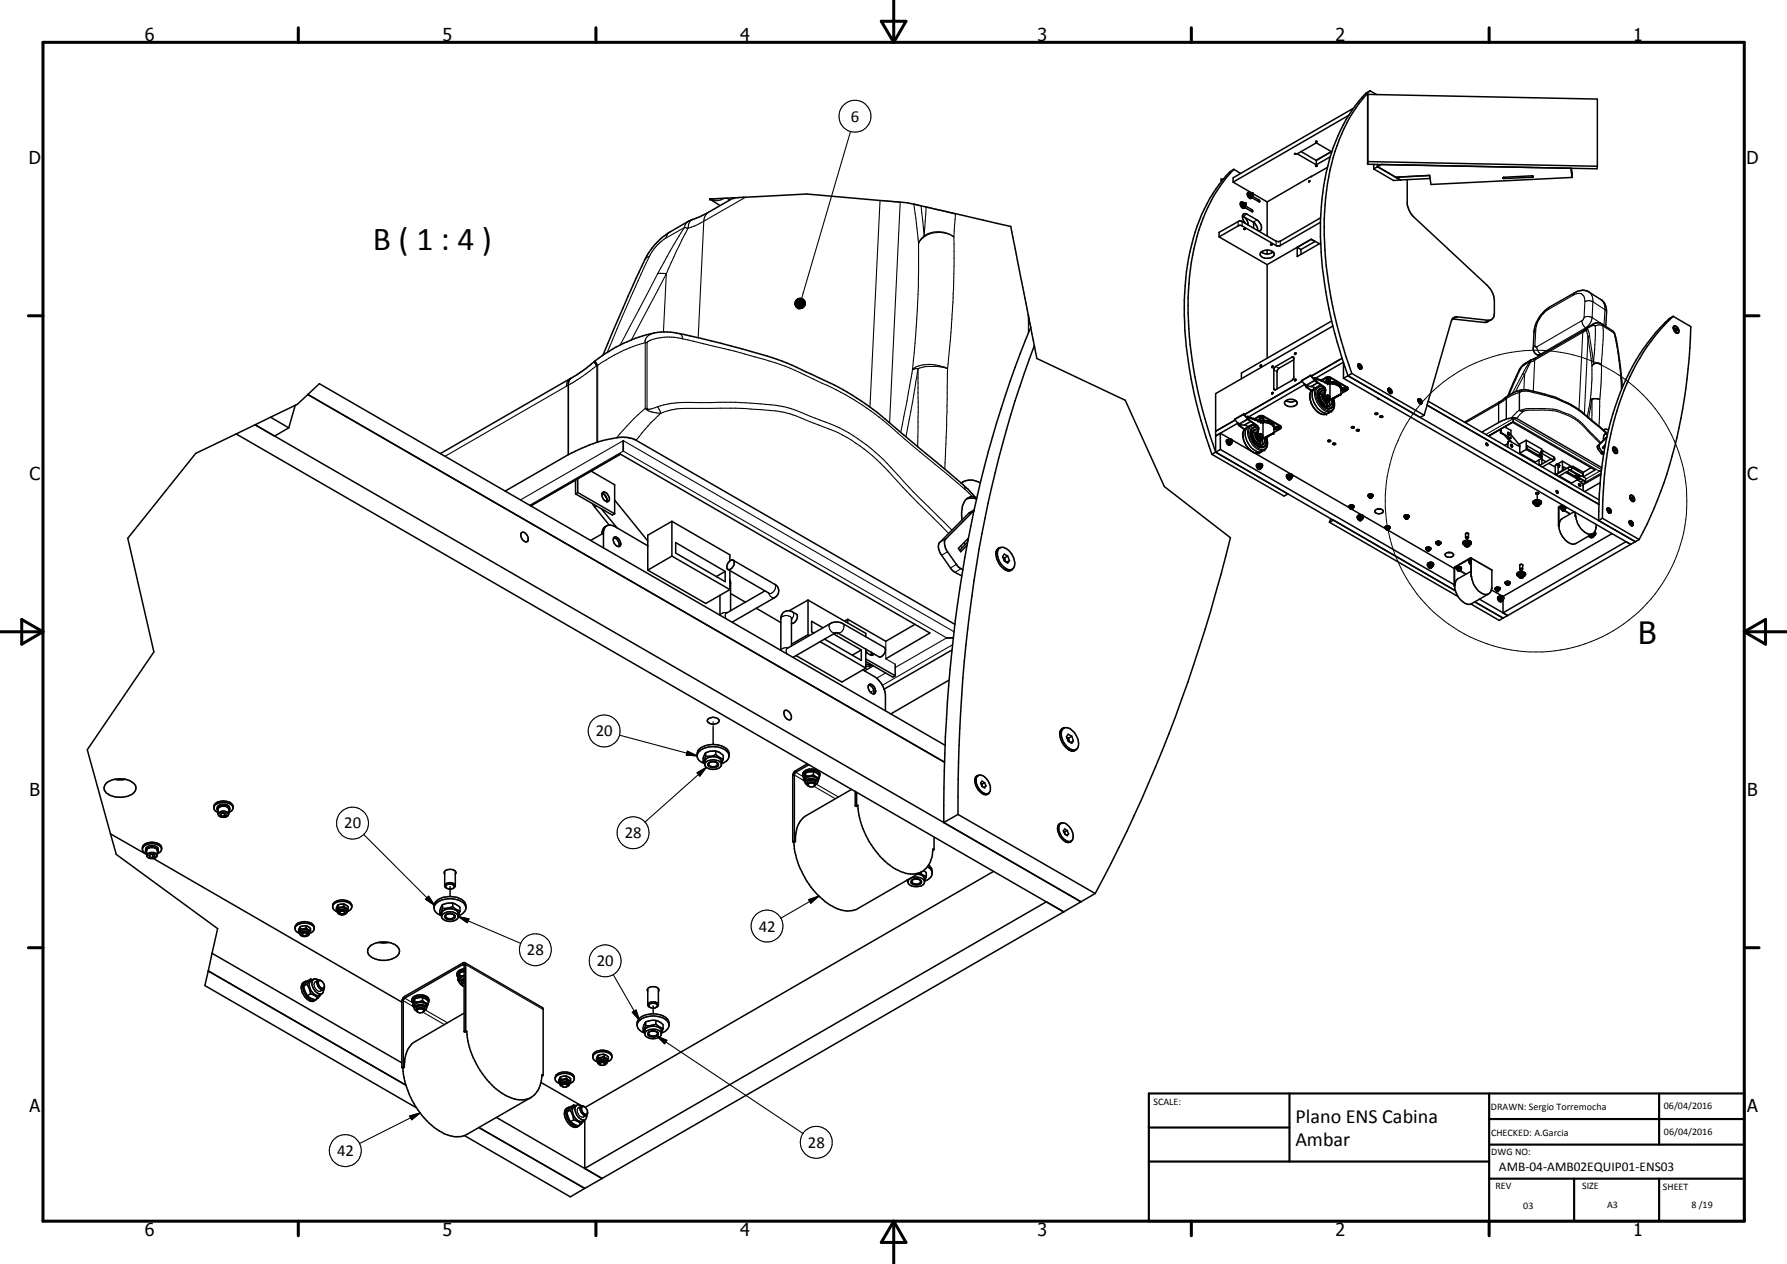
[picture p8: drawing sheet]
<svg xmlns="http://www.w3.org/2000/svg" width="420mm" height="297mm" viewBox="0 0 420 297" stroke-linecap="round" stroke-linejoin="round" font-family="sans-serif">
<defs><g id="words">
<text font-size="7.9" x="87.7" y="58.8">B ( 1 : 4 )</text>
<text font-size="7.2" x="385.2" y="151.3">B</text>
<g font-size="4.7">
<text x="304.6" y="263.9">Plano ENS Cabina</text>
<text x="304.6" y="269.3">Ambar</text>
</g>
<g font-size="4.2">
<text x="34" y="9.6">6</text>
<text x="104" y="9.6">5</text>
<text x="174" y="9.6">4</text>
<text x="244" y="9.6">3</text>
<text x="314" y="9.6">2</text>
<text x="384" y="9.6">1</text>
<text x="6.8" y="38.7">D</text>
<text x="410.6" y="38.7">D</text>
<text x="7" y="112.9">C</text>
<text x="410.8" y="112.9">C</text>
<text x="7" y="187.1">B</text>
<text x="410.8" y="187.1">B</text>
<text x="7" y="261.4">A</text>
<text x="410.8" y="261.4">A</text>
<text x="34" y="290.4">6</text>
<text x="104" y="290.4">5</text>
<text x="174" y="290.4">4</text>
<text x="244" y="290.4">3</text>
<text x="314" y="290.4">2</text>
<text x="384" y="290.4">1</text>
</g>
<g font-size="3.9">
<text x="200.1" y="28.6">6</text>
<text x="140.1" y="173.1">20</text>
<text x="80.9" y="194.7">20</text>
<text x="146.9" y="197">28</text>
<text x="178.4" y="218.9">42</text>
<text x="123.9" y="224.5">28</text>
<text x="140.3" y="227.1">20</text>
<text x="189.9" y="269.7">28</text>
<text x="79.2" y="271.7">42</text>
</g>
<text font-size="3.1" x="352.4" y="275.1">AMB-04-AMB02EQUIP01-ENS03</text>
<g font-size="2.4">
<text x="271.2" y="259.7">SCALE:</text>
<text x="350.6" y="260.8">DRAWN: Sergio Torremocha</text>
<text x="391.2" y="260.6">06/04/2016</text>
<text x="350.6" y="267">CHECKED: A.Garcia</text>
<text x="391.2" y="266.7">06/04/2016</text>
<text x="350.6" y="271.4">DWG NO:</text>
<text x="351.6" y="279.3">REV</text>
<text x="372" y="279.4">SIZE</text>
<text x="391" y="279.6">SHEET</text>
<text x="358.1" y="284.1">03</text>
<text x="377.9" y="283.8">A3</text>
<text x="397.7" y="283.8">8 /19</text>
</g>
</g></defs>
<g fill="none" stroke="#000" stroke-width=".24">
<path d="M361.4 116v1.4M344.9 126.4v.6M357.7 133.8v.5M167.7 169.6v5.4M105.8 208.3v2.4M153.6 236.3v2"/>
<circle cx="361.1" cy="117.8" r="35.5"/>
</g>
<g fill="none" stroke="#000" stroke-width=".35">
<path d="M290.1 39.8a14.7 14.7 0 0 0-4.2 4.6 45.6 45.6 0 0 0-7.2 22.7 95.4 95.4 0 0 0 4.9 35.7l1.3 4M290.1 39.8l1.6 1M290.1 39.8a39.9 39.9 0 0 0-10 21.8 87.6 87.6 0 0 0 3.2 36.7l2.5 8M304.4 36.2l.3-.1zM305.9 35.6l3.6 2.1M309.4 33.2l.3 .1-.3 .1zM309.4 38.9l.3 .1-.3 .1zM309.4 37.7l3.6-2.1-3.5 2.1M309.5 37.7v1M312.1 39.3l-3.8 2.2M312.8 36.8l-3.3 1.9M313.1 35.7l-3.6-2.1-4.5 2.6 4.5 2.5"/>
<path d="M317.1 27.1l-27.2 15.7M318.2 25.4l-28.3 16.4v1M321.6 38.6l53.9 1.1 .1-.6M321.6 22.2l54 1.1v15.8M321.6 38l54 1.1M321.6 38v.6M321.6 22.2v15.8M321.6 22.2v16.4M322.1 21.3a13.4 13.4 0 0 0-4.2 4.6 43.9 43.9 0 0 0-7.1 21 95.2 95.2 0 0 0 4.8 37.4l1.3 4M322.1 21.3l1.6 .9M322.1 21.3a39.5 39.5 0 0 0-10 21.9 86.7 86.7 0 0 0 2.6 34.7l3.1 9.9M323 39.7l4.6 2.7 1.7-.1"/>
<path d="M323 38.6v1.1M323.9 39.2l5.4 3.1M323.9 39.2l-.9 .5M323.9 38.7v.5M323.9 39.2l4.2 2.5M324.8 38.7l-.9 .5M369.3 39.5l.3 2.2M369.5 39.5l.1 2.2M166.9 46.8l2.4 1.5M172.5 46.5l17.2-.9 23.7 2.1 24.2 5.5 4.7 23.7M172.5 46.5l-5.6 .3M172.5 46.5l-6.4 3.7-4.2 1.8-4.4 2.5a15.1 15.1 0 0 0-4.8 4.7l-.9 1.4a399 399 0 0 0-10 22.9"/>
<path d="M286.6 55.7l11.3 6.5M287.6 42.1h-.5v.6M289.9 42.8l4.4 2.5M291.9 47.5l-.2 .4v.4l.4 .5 .5 .1M292 48l.1 .4M292.1 48.4l.4 .2 .1-.1M292.1 47.9l.5 .5M292.1 47.9l-.1 .1M292.3 47.7h.1M292.3 47.6l.1 .1a.48 .48 0 0 0-.7-.1 .94 .94 0 0 0 1 1.3M292.3 48.3l.3 .2M292.3 47.6l-.2 .3"/>
<path d="M292.3 47.6l-.3 .4M292.3 48.3l-.2 .1M292.4 53.8h.4zM292.4 47.6l.2 .1M292.4 47.6v.5l.4 .2M292.4 47.6l-.1 .2v.5M292.6 48.4h.1M292.7 47.6h.1M292.7 47.6v.3l.2 .2M292.7 47.6l-.2 .4 .2 .2 .3-.1M292.7 48.5h-.1M292.8 53.8h.1"/>
<path d="M292.8 48.8l-.1 .1M292.8 52.5a1.61 1.61 0 0 1-.4-2.3h.6l2.6 1.5a1.77 1.77 0 0 1 .7 2.5l-.4 .1M292.8 48.4l1.7 1v.3l-1.7-.9M292.8 48.3v.5M292.8 47.6l.2 .2-.1 .3M292.8 47.6l-.1 .2 .2 .2M292.8 48.3l-.1 .1M292.8 48.3l-.1 .2M292.9 48.1l-.1 .2M293.4 45.3a.88 .88 0 0 0 0 .9 .88 .88 0 0 0 .9 .4M293.4 45.3a.97 .97 0 0 0 .9 1.3M293.4 45.3l.3-.2 .4 .2"/>
<path d="M293.4 52.9a2.42 2.42 0 0 0-1.3-2.1l2.5 1.4a2.41 2.41 0 0 1 1.1 1.9M293.5 45.2l-.1 .1M293.6 45.6l.2 .5M293.8 45.6l.1 .2M293.8 46.1l.3 .2 .2-.1M293.8 45.6h-.2M293.9 45.7l.4 .4M293.9 45.3v.1M294 46l-.2 .1M294 45.3l-.2 .3M294 45.3l-.4 .3M294 46l.3 .2"/>
<path d="M294 45.3h.1M294.1 45.3v.5l.4 .2M294.3 46.2l.2-.2-.1 .5M294.3 45.3l-.3 .1v.6M294.3 45.3v.3l.3 .2M294.3 46.1h.1M294.4 45.3l-.3 .3 .2 .3 .3-.1M294.4 45.3h.1M294.4 45.3l.3 .2-.1 .3M294.4 45.3l.1 .3 .2 .1M294.4 46.5l-.1 .1M294.5 46.1l1.6 .9 .1 .4h-.2l-1.6-.9"/>
<path d="M294.5 46l-.2 .1M294.5 45.8v.2M294.7 45.6l3.2 1.9M294.8 52.3v1.3M296.4 59.3a2.19 2.19 0 0 1 3.2 .3v.1a1.99 1.99 0 0 1-3.3 .2zM296.5 59.2a2.36 2.36 0 0 0 2.9 0M297.9 47.5v8M297.9 58.8v.9M298.7 57.4l.3-.1 .1 .2zM305 58.1l.9 .5M305.9 58.6v1.2M307.8 42.5h.2l-.2 .3z"/>
<path d="M308.4 41.5l-10.5 6M309.1 56.7v.1M309.1 56.8l-.8-.5-3.3 1.8M309.1 56.8l-3.2 1.8M310.2 57.3l-1.9-1.1-10.4 6M310.5 52.2l-9.6 5.6h-.7l-8.5-4.8h-.5l-4.6 2.7M310.5 57.1l-5.5 3.2v-2.2M310.5 51.2l-9.8 5.6-.7-.1-8.3-4.8-.5 .1-4.6 2.6v1.1M328.1 41.7l1.2 .6M330.9 42.2v5.7a5.2 5.2 0 0 0 1.6 3.2l17.2 16a5.3 5.3 0 0 1 1.7 3.6v2.9a1.54 1.54 0 0 1-.7 1.5M336.1 41.2l.4 2.1 33.1-1.6M336.1 41.2l-8 .5"/>
<path d="M336.1 41.2l.1 .8-6.9 .3M353.3 41.8l6.9-.5 .3 .1-.3 .3-6.6 .3zM242.3 76.9l.9 4.3M242.3 76.9a268 268 0 0 0-18.5 76.6 382.1 382.1 0 0 0-1.9 39.8M297.9 62.2v22M313.1 75.4l-21.2 12.3v1.3M313.4 76.6l-27.6 15.9v13.8M341.4 75l7.6 .8a2.19 2.19 0 0 0 1.7-.7M350.7 75.1l-.8 .2-7.8-.8a1.16 1.16 0 0 0-.9 .9l-6.4 22.2M377.6 76.8l.1-3.4a3.3 3.3 0 0 0-1.2-3l-2.9-1.8a2.97 2.97 0 0 0-3.4 .2l-5.9 3.4a8 8 0 0 0-3.6 5.9l-.2 4 .3 .8 1.1 .8M393.4 74.3l4.1 2.5a117.3 117.3 0 0 1-10.2 46.4l-1.9 3.6M393.4 74.3a50.8 50.8 0 0 0-13.8 24.1 87.6 87.6 0 0 0-2.8 23.4"/>
<path d="M393.4 74.3a20.4 20.4 0 0 0-5.1 5.1 58.9 58.9 0 0 0-11.5 28.7l-.8 8-.1 6.2M393.7 76.6a1.02 1.02 0 0 1 .9 .6 1.02 1.02 0 0 1-.1 1.1h-.1M393.7 76.6a1.04 1.04 0 0 0 .9 1.6M393.7 76.6l-.3 .3M393.7 76.6l-.1 .1a1.15 1.15 0 0 0 .8 1.6M393.9 77.3l.1 .3 .3 .2 .1-.2M393.9 77.3h.2M394.1 77.3l.1 .4M394.2 77.7h.1M394.3 77.2l-.3-.1-.1 .2M394.3 77.2l-.2 .1M394.3 77.2l.1 .4"/>
<path d="M394.4 77.6l-.2 .1M394.6 78.2l-.2 .1M394.7 78.1l-.1 .1M63.6 98l-8.1 4M63.6 98l4.3 2.5M69.4 95.2l-5.8 2.8M69.4 95.2l-1.5 5.3M72.4 92.7l2.7-2.5 147.1 84.9M72.4 92.7l149.7 86.4M72.4 92.7l-2.5 2.3-.5 .2M243.2 81.2l.6 3 20.8 9.9 9.2 20.2 15.5 12.1a357.3 357.3 0 0 1-31.8 83.6M243.2 81.2a278.6 278.6 0 0 0-16.5 74.2 387.2 387.2 0 0 0-1.5 36"/>
<path d="M290.3 98.6l1 1.1M290.4 98.7l-4.6 2.6M291 99.4h.1M291 99.4l.3 .5M291 99.4l-5.2 3M291.3 99.7l.1 .2M291.3 99.9l1.3 1.1M291.4 99.9l1.2 .9M291.4 99.9h-.1M292.4 97.4l1.1 1.2M292.4 97.4l-2.1 1.2M292.4 97.3l1 1.1"/>
<path d="M292.4 97.3l-2.1 1.3M292.4 97.3v.1M292.6 99.9l.9 .3M293.3 98.1h-.1M293.3 98.1l.3 .5M293.4 97.9v.1M293.4 97.9l2.4 .9 .6 .4M293.4 97.9l-.1 .2M293.4 98.4h.1M293.4 97.9l-.3 .1M293.4 98l3 1.2M293.4 98l-.1 .1"/>
<path d="M293.4 98l.3 .6M293.6 98.6l1.8 1.4 .4 .6M293.7 98.6l1.8 1.3 .4 .6-.2 1.7a.85 .85 0 0 0 1.3 .8M293.7 98.6h-.1M294.1 99.1l-1.6 .8-1.2-.2M294.6 98.3l.5 .2M294.8 99.6l-1.3 .6M294.8 99.9h-.4l-.9 .3M294.8 99.9l.6 .1M294.9 98.4a2.34 2.34 0 0 1 1.9-.7l4.1 2.3 .3 .5M295.1 99.7l-.3 .2M295.1 98.5a2.2 2.2 0 0 1 1.7-.7l4.1 2.4 .3 .3"/>
<path d="M296.2 98.6v.1M296.2 98.7l.2 .1M296.2 98.1v.2M296.2 98.1v.6M296.2 98.3h.4M296.2 98.3v.3M296.4 85.8l.2 .1-.2 .2zM296.4 98.8h.1M296.4 99.1l.6 .3M296.4 98.1h.1M296.4 99.2l.6 .3M296.4 98.8l-.3 .1"/>
<path d="M296.4 98.3l-.3 .3M296.5 99.2a2.97 2.97 0 0 1 3.1 1.1v.3M296.6 99.2a2.52 2.52 0 0 1 2.9 1.4v1.1M296.6 98.3l.3 .1M296.7 98.3l.2 .1M296.7 98.3h-.1M296.7 98l.4 .3v.2M296.7 98v.3M296.7 98l-.5 .1M296.9 98.4l.1 .1M297 98.7v.1M297 99.4v3.6"/>
<path d="M297 98.7l-.2 .1h.4a2.48 2.48 0 0 1 2.4 1.3l-.1 .9M297 98.8h-.6M297 98.5h.1M297 98.5v.1M297 98.6v.1M297.1 98.5l-.1 .1M299 92.4l.2-.2 .1 .1-.2 .3zM299.2 86a.18 .18 0 0 1 .1 .3 .18 .18 0 0 1-.3 .1zM299.8 86.3l4.1-2.4 .3 .1v4.9l-.5 .5-3.7 2.2h-.4l-.1-.2v-4.6zM302.1 94.4a1.79 1.79 0 0 1 2.9 .3 1.73 1.73 0 0 1-3 0zM302.3 94.1a2.14 2.14 0 0 0 2.4 0M304.2 84.5l-3.5 2-.4 .5v4.4"/>
<path d="M304.4 83.3h.1M304.4 89.2h.3l-.2 .3-.1-.1zM304.4 83l.3-.1-.1 .3-.2 .1zM306 89.5l1 1.1M306.1 89.6l-13.5 7.9M306.7 90.3h.1M306.7 90.3l.3 .5M306.8 90.3l-13.2 7.7M307 90.6l.2 .2M307 90.8l1.3 1.1M307.2 90.8l1.2 .9M307.2 90.8h-.2"/>
<path d="M308.1 88.3l1.2 1.2M308.1 88.3l-2.1 1.2M308.2 88.2l-2.2 1.3M308.2 88.2l1 1.1M308.2 88.2l-.1 .1M308.3 90.8l1 .3M309 89l-.1 .1M309 89l.3 .5M309.1 91.2a2.11 2.11 0 0 0-1.1 2.8 5.2 5.2 0 0 0 1.7 2.8 2.11 2.11 0 0 0 2.8 .2M309.1 88.8v.1M309.1 88.8l-.2 .1M309.1 88.8l3.1 1.3"/>
<path d="M309.1 88.9l3.1 1.2M309.1 88.8l-.1 .2M309.1 88.9l-.1 .1M309.1 88.9l.3 .6M309.3 91.2a2.01 2.01 0 0 0-.6 2.7 4.1 4.1 0 0 0 3.4 3.2 1.94 1.94 0 0 0 1.5-1.2 3.4 3.4 0 0 0 0-2.1l-.1-.2M309.3 89.5l1.9 1.4 .4 .6M309.4 89.5l2.1 1.6 .2 .6-.2 1.4a.97 .97 0 0 0 1 1M309.4 89.5h-.1M309.7 92.2l.2 1.4M309.8 92.2l.1 1.4M309.8 90l-1.5 .8-1.3-.2M309.9 93.6l.3 .7"/>
<path d="M310.2 94.3l.2 .3M310.3 94.6l1.1 1M310.4 89.2l.4 .2 1.1-.6h.8l4 2.3 .2 .3M310.4 94.6a2.08 2.08 0 0 0 2.6 1.2l.4-.6M310.5 90.5l-1.2 .6M310.6 91.9a2.41 2.41 0 0 0 .9 3.3l.8 .3 .3-.1M310.6 90.8l-1.3 .4M310.6 90.8l.5 .1M310.7 89.3a2.95 2.95 0 0 1 1.8-.7l4.3 2.4 .1 .4M310.8 90.7l-.2 .1M311.1 92.7l-.3 .2M311.2 91.4a1.03 1.03 0 0 0-1.5 .8"/>
<path d="M311.3 92.8a1.27 1.27 0 0 0 .9 1.6M311.4 95.7l.5 .3 .8 .1M311.4 92.7h-.2a1 1 0 0 0 .1 1.5l.5 .4h.4M311.4 92.7a1.03 1.03 0 0 0 .6 1.7h.2M311.4 92.7v.1M311.6 91.5a1.13 1.13 0 0 0-1.8 .7M311.6 91.5l-.2 1.6a1.01 1.01 0 0 0 .9 1M311.8 89.5l.1 .1M311.9 89.5h-.1M311.9 93.1l-.2 .1M311.9 93.1l.2 .4M311.9 89.6l.1 .1"/>
<path d="M312 89.3l-.1 .3M312 89.3h.5l.2 .2M312 89.7h.2M312 93l.3 .6M312 89.1v.2M312 89.1l-.2 .4M312 93h.1M312.1 92.8l.5 .5M312.1 92.8l-.2 .2M312.1 92.8l-.2 .3M312.1 93.5l.2 .1M312.1 93.5l-.2 .1"/>
<path d="M312.2 90l.5 .3v3.7l1.3-.7M312.2 89.7a2.96 2.96 0 0 1 3.1 1.3v.9M312.2 94.6l-.4 .2M312.2 90.1l.5 .3M312.2 89.7l-.4 .1M312.2 92.9l-.2 .1M312.2 89h.1M312.2 90.1a2.59 2.59 0 0 1 3.2 1.4M312.3 93.6l.2 .1M312.3 92.9l.2 .2M312.3 90.1a2.52 2.52 0 0 1 3 1.4v1.1M312.4 94.3l-.2 .3"/>
<path d="M312.5 94.1h-.2M312.5 93.7l-.3 .2M312.5 89.2l-.6 .2M312.5 89.2l.3 .2M312.5 89l.3 .2v.2M312.5 89v.2M312.5 89l-.5 .1M312.5 94.1l-.3 .3M312.6 93.6l-.1 .1M312.6 93.3v.3M312.6 93.6h-.3M312.6 94l-.3 .1"/>
<path d="M312.7 89.7h-.7M312.7 89.7h-.2M312.7 89.6v.1M312.7 89.5v.1M312.8 89.4l-.1 .1M313.3 93.6a1.82 1.82 0 0 1-.3 2.2l-.2 .1M315 92.8l-.6 .3M315 92.8l-.9 .5M315 92.8l-1.5 .8M315.1 92.7l-.1 .1M315.3 92.6l-2.8 1.5M315.3 92.6l-.3 .2"/>
<path d="M315.5 84.2l-7.2 4.2M315.6 91.6l.1 .2M315.6 91.6l-.1 .1M315.6 91.5v.1M315.7 91.2l-.1 .5M315.7 91.4h.2M315.7 91.2v.2M315.7 91.4l-.1 .1M315.7 91.8l.3 .1M315.7 91.8l.1 .1M315.8 91.9h.1M315.8 85.1l-6.4 3.8"/>
<path d="M315.8 91.9h.2M315.9 88.9l67.5 39M315.9 85.1v3.8M315.9 91.1h.1M315.9 91.4l-.2 .1M315.9 91.4l.4 .1M316.1 91.4l.3 .3M316.1 91.4h-.2M316.1 91.1l.4 .2v.3M316.1 91.1v.3M316.1 91.1l-.4 .1M316.3 91.9h-.3"/>
<path d="M316.3 91.4v.1M316.3 91.5l.2 .1M316.4 91.8l-.1 .1M316.5 91.6l-.1 .2M316.9 88.3l67.6 39M316.9 88.3l-1 .6M316.9 91.4l-.2 .3-1.4 .8M317.8 87.8l17 9.8M317.8 87.8l-.9 .5M319.4 85.6l-.1 .5a.8 .8 0 0 0 .8 .6l.1-.3-.3-.7-.4-.2-.2 .3a.82 .82 0 0 0 .7 .9M319.5 85.5l-.1 .1M319.6 86.1h.1"/>
<path d="M319.7 86.2h.2M319.7 86.1v.1M319.9 86l-.2-.1v.3M319.9 86l-.2 .1M319.9 86v.2M319.9 86.2l-.1 .1M320.2 86.6l-.3 .1M323.3 97.2l.5-.1 .1 .2-.4 .1zM323.9 93.6l.2 .1M324 93.7h.2M324.4 97.9l.5-.2 .2 .3-.5 .1zM325 97.8h.1"/>
<path d="M326.4 91.4l-.1 .4 .6 .7M326.5 91.3a.77 .77 0 0 1 .6 1.2h-.2M326.5 91.3l-.1 .1M326.5 91.3v.6l.3 .4M326.7 91.7l.1 .2h.2M326.7 91.8h.1M326.8 91.8v.1M326.8 91.9h.1M326.8 92.3l.4 .1M326.8 92.4l.1 .1M326.9 91.7h-.2M326.9 91.7l-.1 .1"/>
<path d="M326.9 91.7l.1 .2M327 91.9l-.2 .1M327.2 92.4l-.2 .1M327.2 92.3v.1M333.4 93.9a1.02 1.02 0 0 0 .6 1M333.4 93.9v-.1a.68 .68 0 0 1 .8 .2 .68 .68 0 0 1 .1 .8M333.4 93.9l.2-.2a.72 .72 0 0 0 0 .8 .72 .72 0 0 0 .7 .3M333.8 94.2v.1M333.8 94.3l.1 .1M333.8 94.9h.2M334 94.9h.1M334 94.1l-.3 .1 .3 .3 .1-.1"/>
<path d="M334 94.1l-.2 .2M334 94.1l.1 .3M334.1 94.4h-.1M334.2 94.9h-.1M334.3 94.8l-.2 .1M334.8 97.6l-.9 .5M335.5 95.2l40.5 23.3M335.8 94.3l40.2 23.2M354 93.4l-1.4 1.1-8.3 4.7M354 93.4h.1M354 93.4a6.5 6.5 0 0 1 6.6-1.4 28 28 0 0 1 14.6 7.6l2.7 2.4M355.8 98.4v.7"/>
<path d="M381.4 91.2a51.6 51.6 0 0 0-1.9-13.1l-.4-.4-2.5-1.6a1.79 1.79 0 0 0-2 .1l-2.2 1.4-11.3 6.5a8 8 0 0 0-3.6 2.4l-3 6.5M55.5 102l-9.5 4.6-16 19.9 6.2 26.7-15.7 23 5.5 19.8M55.5 102l194.6 112.3M67.9 100.5l-3.4 2-4.5-2.7 194.2 112.1M103.5 106.6l32.8-19a63.3 63.3 0 0 1 10.3-6.9 22.9 22.9 0 0 1 11.1-2.6l1.4 .2a228.2 228.2 0 0 1 22.4 5.7 136.4 136.4 0 0 1 18.9 8.8l2 1.3a78.7 78.7 0 0 1 10.1 8.1 248.2 248.2 0 0 1 15.8 13.5l1.1 1.3M118.8 115.4l14.8-8.5a30.1 30.1 0 0 1 13.2-4.1l1.2 .1 1.3 .4 75.2 43.4M124.8 118.9l21.1-12.2 72.7 42.1-10.3 6M135.3 116.1l8.7 4.9 .5-.3M135.3 112.8v3.3M135.8 115.7l-.5 .4M135.8 112.5v3.2M135.8 115.7l8.7 5"/>
<path d="M139 110.7l5.5 3.2v6.8M139.3 118.3l3.9 5.1M141.4 119.6l3.7 4.5M141.6 116a1.81 1.81 0 0 1 1.1 1.9v-.7M141.6 116a1.55 1.55 0 0 1 1.1 1.3M141.6 115.8a.95 .95 0 0 1 1.5 .7l.2 1a.66 .66 0 0 1-.6 .4 .66 .66 0 0 1-.6-.4l-.5-.9zM144.5 117.5l7.8 9.6M146.5 103.5v2.5M226.5 113.2l-.5 .3M227.3 117.2l.8-.1 1.4 .1M229 120l-6.6 6.6a2.54 2.54 0 0 0 .4 3.1l2.4 3.4 1.2 .8M229.1 119.8l-1.3 .8-6.8 6.8a2.38 2.38 0 0 0 .4 3.1l2.2 3.2 .9 .8 1.6 .8"/>
<path d="M229.5 117.2a.93 .93 0 0 0-1.3-.5 3.4 3.4 0 0 0-2.1 3.3l.1 2.2M229.5 117.2h.1M230.5 113.5a4 4 0 0 0-4.5 0M284.9 106.8l17 9.8 .9-.5M285.8 106.3l56.4 32.5M285.8 106.3l-.9 .5M286.9 105.6l55 31.8M286.9 105.6l-1.1 .7M288.6 103.4a.73 .73 0 0 0-.1 .7 .73 .73 0 0 0 .7 .4M288.7 103.3l-.3 .1a.75 .75 0 0 0 .1 .8 .75 .75 0 0 0 .8 .3v-.1M288.7 103.5l.2 .6M288.7 104.3l.5 .2"/>
<path d="M288.7 103.5l-.2 .1M288.9 103.2a.58 .58 0 0 0-.4 .5 .58 .58 0 0 0 .2 .6M288.9 103.2l-.2 .3M288.9 104.1l.5 .3M288.9 103.2l.1 .1M288.9 104.1l-.2 .2M289.1 103.3a.61 .61 0 0 0 .5 .8M289.1 103.3h.3l-.1 .3 .4 .3M289.1 103.3a.52 .52 0 0 0-.2 .7 .52 .52 0 0 0 .7 .1M289.4 104.4l-.2 .1M289.4 103.3l-2.5-1.5v3.8M289.5 103.3h.1"/>
<path d="M289.5 103.3l-.3 .1M289.5 103.3l.2 .1v.5M289.5 103.3a.24 .24 0 0 0-.1 .3 .24 .24 0 0 0 .4 .1M289.5 104.1l-.1 .3M289.7 103.4l13.9 8M289.7 103.8l-.2 .2M289.7 103.8l-.1 .3M293.4 100.3a2.58 2.58 0 0 0-.7 3.9 3.1 3.1 0 0 0 3.5 2.2l.5-.3M293.5 100.2a2.07 2.07 0 0 0-.6 2.7 3.8 3.8 0 0 0 3.7 3.3l1.1-.9a2.85 2.85 0 0 0 0-2.6M294 101.3l.1 1.4M294 101.3l.2 1.4M294.1 102.7l.5 1"/>
<path d="M294.2 102.7l.4 1M294.6 100.5l-.6 .8M294.6 103.7l.2 .3M294.7 100.4l1.1 .2M294.8 101a2.38 2.38 0 0 0 1 3.3l.4 .2h.7M294.8 104l.8 .7M294.8 104l.8 .8M295 100.4l-.7 .2-.3 .7M295.1 100.4l.4 .1M295.3 101.8h.4a1.16 1.16 0 0 0 .8 1.6M295.3 101.8a1.25 1.25 0 0 0 1.1 1.9M295.3 101.8l-.3 .2"/>
<path d="M295.6 109.1v.7l.6 .5M295.6 109.1a.75 .75 0 0 0 .6 1.2M295.6 109.3l.2 .7M295.6 101.9a1.06 1.06 0 0 0 .8 1.6l.1-.1M295.6 109.1h.1M295.7 109.3l.2 .3M295.7 109.3h-.1M295.8 109.1h-.2M295.8 110l.4 .2 .2-.1M295.8 100.6l-.2 1.9 .4 .5 .6 .3M295.9 109.6l.1 .3M296 109.6l.4 .4 .3-.1"/>
<path d="M296 109.9l.4 .2M296 108.9l.1 .1M296 108.9v.7M296 108.9l-.4 .4M296 109.9l-.2 .1M296.2 109h.2M296.2 109l-.1 .5 .5 .4M296.2 109l-.5 .3M296.2 102.2l-.3 .1M296.2 102.2l.5 .6M296.4 110.2l-.2 .1M296.4 101.9l-.2 .3"/>
<path d="M296.4 101.9l-.3 .1M296.4 102.6l.4 .1M296.4 102.6l-.3 .1M296.4 101.9l.3 .3M296.4 109l-.2 .1M296.4 103.7l-.3 .2M296.6 103.4l-.2 .3M296.6 109l-.2 .2 .3 .4M296.6 109.7l.2-.1-.2 .3M296.6 109.9l-.2 .2M296.6 103.4h-.1M296.6 103.4h.1"/>
<path d="M296.7 109.6h.1M296.7 103.2l-.1 .1M296.7 102.8l-.2 .2M296.8 103.2l-.2 .2M296.8 102.4l-.1-.3-.4-.1 .1 .6M296.8 109.5l-.3-.2v-.3l.3 .2-.1 .4M296.8 102.4v.3M296.8 102.7l-.1 .1M297.5 102.7a1.58 1.58 0 0 1-.6 2.4l-.7-.1-.6-.3M297.6 104.3a1.14 1.14 0 0 1-.8 .9 1.14 1.14 0 0 1-1.2-.4M298.1 102.4l-1.5 .9M298.1 102.6l-.3 .1"/>
<path d="M299 102l-.4 .2M299.2 101.9l-1.1 .7M299.3 101.8l-.1 .1M299.5 101.7l-2.5 1.3M299.5 101.8l-.3 .1M299.8 100.8l.3 .2 .5-.1M299.9 100.6l-.1 .2M299.9 100.6v.2M299.9 100.5l.7 .1M299.9 100.3v.2M299.9 100.5v.1M299.9 100.3l-.1 .5"/>
<path d="M300.1 100.2h.1M300.1 101h.3M300.4 100.4l-.5 .2M300.4 100.4l.2 .2M300.4 100.2l.4 .2v.2M300.4 100.2v.2M300.4 100.2l-.5 .1M300.6 100.6h.2M300.6 100.6l.1 .3M300.6 100.9h.1M300.8 100.6l-.2 .3M301.2 100.5l-.3 .3-1.4 .8"/>
<path d="M302.6 111.8l.2 .6M302.7 111.5l-.1 .1a.73 .73 0 0 0 0 .8 .73 .73 0 0 0 .7 .3M302.8 112.4l.5 .3 .2-.1M302.8 111.5h-.1a.8 .8 0 0 0 .6 1.2M302.8 111.5l-.2 .3M302.8 111.7l.3 .6M302.8 111.7l-.2 .1M303.1 111.4l-.3 .3M303.1 112.3l.4 .3M303.1 111.4h.1M303.1 112.3l-.3 .1M303.1 111.4l-.3 .1"/>
<path d="M303.2 111.4a.52 .52 0 0 0-.1 .7 .52 .52 0 0 0 .7 .2M303.4 112.6l-.1 .1M303.5 111.4l.3 .1M303.5 111.4v.4l.4 .2M303.5 111.4l-.2 .1M303.6 111.4h-.3a.57 .57 0 0 0-.1 .6 .57 .57 0 0 0 .5 .3M303.6 111.5v.4h.3M303.7 111.5h.1M303.7 112.3l-.2 .3M303.8 111.5l.1 .4M303.9 111.6l13.5 7.8M303.9 112l-.2 .1"/>
<path d="M303.9 112l-.2 .3M303.9 111.9v.1M312.2 103.5l.4-.1 .3 .2-.5 .2zM313.4 104.2l.4-.1 .2 .3-.4 .1zM317.1 119a.71 .71 0 0 1 1.2-.1v.3l-.2 .2M317.1 119v.1M317.2 119l.2 .4M317.2 119l.4-.3 .5 .1 .2 .2M317.4 119.2l.1-.3h.4l.3 .2-.1 .2M317.4 119.1l.6-.1 .1 .5-.6 .1zM317.6 119.6l.1-.2h.2l-.1 .2M317.6 119.6h.2"/>
<path d="M317.6 119.5v.1M317.7 119.4l.1 .2M317.7 119h-.3v.3M317.8 100.3h.6a.3 .3 0 0 1-.3 .4 .3 .3 0 0 1-.3-.4zM317.8 119.7l2.4 1.3M317.8 119l.4 .1M319 101l.4-.1 .2 .3-.4 .1-.2-.1zM321.6 116.5a.64 .64 0 0 1 .7-.5 .64 .64 0 0 1 .6 .5M321.6 116.5a.73 .73 0 0 1 1.3 0M321.6 116.5l.3 .3M321.8 116.5l.1 .2M321.9 116.4l.2-.1 .5 .1"/>
<path d="M321.9 116.4l-.1 .1M322.1 117v-.1l.3-.1-.1 .2M322.1 117h.2M322.1 116.9v.1M322.2 116.8l.1 .1M322.3 116.9v.1M322.3 116.8v.1M322.5 116.5h-.6l.1 .6h.5l.1-.6M322.5 116.4l.1 .1M322.5 116.4l-.6 .1M322.5 116.5l.1 .1M322.6 116.5h.1"/>
<path d="M322.6 116.4l.1 .2M322.6 116.6v.1M322.9 116.5l-.3 .3M323.9 119.6h.7M324.2 119.6h-.3M324.4 119.6a.55 .55 0 0 1 .7 .3 .55 .55 0 0 1-.2 .7 1.15 1.15 0 0 1-1.7-.5l.3-.3 .4-.2M348.4 101.6l4.8-2.8 2.2-.6 1 .1 20.2 11.6M349.5 104.1a.35 .35 0 0 1 .3 .3 .35 .35 0 0 1-.1 .3l-.2-.1zM350 102.5l5.6-3.3 19.4 11.2-2.7 1.7M352.8 101.7l2.4 1.3M352.8 100.9v.8M353 101.6l-.2 .1"/>
<path d="M353 100.8v.8M353 101.6l2.2 1.4M353.8 100.3l1.4 .8v1.9M353.9 102.4l1 1.3M354.4 102.7l1 1.2M354.5 101.7h.1M354.5 101.7l.3 .5M354.5 104.3l-.7 .3M354.5 101.6a.34 .34 0 0 1 .4 .2 .34 .34 0 0 1-.1 .4l-.3-.2zM354.5 104.2l.2-.4 .4-.1 2.2 1.3M354.5 101.7l.2 .2M354.7 102l.1 .1"/>
<path d="M354.7 103.8l-.2 .3v1M355.2 104.5l.3 .2v.3M355.2 102.1l2.1 2.6M355.2 104.4a.31 .31 0 0 1 .4 .3 .31 .31 0 0 1-.2 .3l-.2-.3zM357.3 106.5l3.7 2.1 1.5-.9M358.8 103.5l-1.5 .8v2.2M358.8 103.5l3.7 2v.4M358.8 105.6l3.7 2.1M358.8 105.6l-1.5 .9M358.8 103.5v2.1M359.1 104.8l3.1 1.8v.6l-3.1-1.7zM360.5 118.1a1.22 1.22 0 0 1 1.9 0"/>
<path d="M360.9 118.7a.59 .59 0 0 1-.5-.6 .59 .59 0 0 1 .5-.6 .92 .92 0 0 1 1-.1 .92 .92 0 0 1 .5 .9l-.5 .4M361 118.2l-.2 .3M361 117.9l-.2 .6M361 117.9v.3M361.1 115.9l.5-.2 .2 .3-.4 .2-.3-.2zM361.2 118.5l-.1 .2 .3 .1M361.2 118.5v.1M361.2 118.5h.4M361.6 117.9h-.6M361.6 118.1l.5 .3M361.6 118.5l.2 .2-.2 .2h-.4l-.1-.3M361.6 118.5l.1 .1"/>
<path d="M361.6 118.1l-.6 .1M361.6 117.9l.5 .2v.3M361.6 117.9v.2M361.7 118.7l-.2 .1M361.9 108.1v1.2M362.1 118.4l-.2 .2-.3-.2-.8 .1M362.2 106.6l-.6 .3M362.4 106.5l2.5 1.4M362.5 107.1v2M362.5 106.6v1.1M362.5 108l1 .5M362.7 105.9l-.4 .3 .1 .3"/>
<path d="M362.7 105.9v.4l-.3 .2M362.7 105.9l2.6 1.5 .2 .5-2.9 1.9M364.1 108.9l1.6 .9M364.7 107.8l-2.4 1.4M366 115.3l.3 .3v.3l-.3-.2zM366.1 111.4l2.9-1.6 .6 .1 2.6 1.5v.4l-.4 .1-2.7-1.5-2.7 1.6M366.2 109.1l-.5 .2v2.2M366.2 109.1l.5 .2-.1 .5-.3 .1M366.3 109.6v1.7M366.6 111.9l2.9 1.6 1.5-.9M367.1 119.3l.5-.3 .5 .3M367.1 119.7l.1 .1"/>
<path d="M367.1 119.5v.2M367.2 119.8l.2 .3M367.2 119.2l-.1 .3M367.2 119.4l-.1 .3M367.2 119.4h.3M367.2 119.2v.2M367.3 119.9l.3-.1 .3 .1M367.4 108.4l-1.2 .7M367.4 108.4l3.6 2.1v.2M367.4 110.5l.1 .1M367.4 110.5l-1.1 .7M367.4 108.4v2.1"/>
<path d="M367.4 118.7l-1 .6v4.2M367.4 118.7l-.9 .6v4.2M367.5 119.6h.2M367.5 119.6l-.2 .4M367.5 119.6l-.3 .2M367.6 119.4l.4 .3M367.7 119.6l.2 .2-.1 .2h-.4M367.7 119.6l.3 .2M367.7 119.3l.4 .2M367.7 119.3l-.4 .2-.1 .3M367.7 119.1l-.5 .1M367.7 119.1l.4 .2v.2"/>
<path d="M367.7 119.1v.2M367.8 119.9l-.3-.1-.1 .2M367.9 119.9l-.2 .2M368 119.8l-.1 .2M368 119.6v.2M368.1 119.5l-.1 .3M368.1 119.3a.58 .58 0 0 0-.5-.3 .58 .58 0 0 0-.5 .4v.1M368.1 111l2.9 1.6M368.1 119.3v.2M368.3 110.1l-.7-.4 .1 .7M368.4 110.8l2.3 1.4v-.7M369 110.5l1.7 1"/>
<path d="M369.9 109.6l2.4 1.4 1.8-1.1M369.9 109.6v.2M369.9 109.6l-.2 .1M370.7 111.5l-.5 .3M370.8 112.8a2 2 0 0 1 1.4 2.5M371 112.4h.3M371 111.6l.1 .1M371 111.5v1.1M371 111.7l.4 .1M371 112.2l1.8 1M371 112.1l1.8 1.1M371.2 113.7l.1 .5 .2 .1"/>
<path d="M371.2 113.7h.1M371.3 113.7h-.1M371.3 113.7l.3 .3-.1 .3M371.3 113.7l.2 .6M371.4 111.7v.1M371.4 112.4l-.4 .1M371.5 112.5l-.6 .3M371.5 111.8h-.1M372.8 112.4v.8M376.1 110.7h.4M376.2 113.4l-3.6 2.1M376.4 111.5l-4.3 2.5"/>
<path d="M377.1 101h1.1M377.1 101h-.1M377.3 102l-.2 .5-.1 .9M377.3 102h.6M377.4 104.6h.1M377.4 104.8l-.5 .5M377.4 104.5l-.6 .7 .2 .2 .3-.5M377.8 102.8l-1.8 1.8 .1 .8 1 1.1M377.8 102.7l-2.2 2.1 .1 .8 .7 .9 .6 .3M377.9 119.6l.1 .7 .3 .2 .4-.1M377.9 101.9l-.6 .1M377.9 119.5v.1"/>
<path d="M377.9 102h.1M378 119.4a.79 .79 0 0 1 .7 1M378 119.4l-.1 .2M378.1 119.4a.71 .71 0 0 0-.1 .7 .71 .71 0 0 0 .7 .4M378.2 119.9h.1M378.3 119.9v.1M378.4 119.8v.3h-.1M378.4 119.8l-.1-.1v.4M378.4 119.8l-.1 .1M379.2 105.3l.2 .9 .5 .4M379.3 105.2l-.1 .2M379.3 105.1v.1"/>
<path d="M379.4 105.1a.94 .94 0 0 0 .7 1.4M379.5 105.1h-.2M379.5 105.1a1.06 1.06 0 0 1 .8 1.3M379.5 105.1l-.2 .1M379.6 105.7h.1M379.7 105.7l.1 .3M379.7 106.5l.3 .1M379.9 105.6l-.2-.1-.2 .2 .4 .3 .1-.1M379.9 105.6l-.2 .1M379.9 105.6l.1 .3M380 105.9l-.2 .1M380.2 106.5h-.1"/>
<path d="M380.2 106.4l-.1 .1M380.3 106.4l-.3 .2M383.2 116.6l.1 .7 .4 .5M383.3 116.5a.99 .99 0 0 0 .8 1.3M383.3 116.5a.82 .82 0 0 1 .9 .3 .82 .82 0 0 1-.1 1M383.4 116.4l-.2 .2M383.5 116.4l-.3 .2M383.6 117l.1 .1M383.7 117.2l.2 .1 .1-.1M383.7 117.1v.1M383.7 117.8l.3 .1M383.7 117.2h.3"/>
<path d="M383.9 116.9l-.2-.1-.1 .2 .1 .2M383.9 116.9l-.2 .2M383.9 116.9l.1 .3M384.1 117.8l-.1 .1M384.2 117.7l-.1 .1M122.5 125.3l.1-.1a1.36 1.36 0 0 1 1.4 .6 1.36 1.36 0 0 1 0 1.5 1.45 1.45 0 0 1-1.5-2zM142.7 123.6l-.8 .5-.3 .7v.7l-2.7 1.5M144.3 126.4a1.69 1.69 0 0 1 1.2 2M144.3 126.3a1.42 1.42 0 0 1 1.6 1.8 .69 .69 0 0 1-.7 .3 .69 .69 0 0 1-.5-.4l-.4-.7-.1-.5zM152.3 134l13.6 7.8 5.7-3.2M152.3 128.3l-7.7-4.6a1.59 1.59 0 0 0-1.8-.2 1.59 1.59 0 0 0-.9 1.4v3.9M158 122.5l-5.7 3.3v8.2"/>
<path d="M158 122.5l13.6 7.9v1.4M158 130.7l13.6 7.9M158 130.7l-5.7 3.3M158 122.5v8.2M158.9 127.5l11.6 6.8v2.4l-11.6-6.7zM169.3 139.9v4.7M170.5 134.3l-2.1 1.2M171.1 133.8l9.8 5.6M171.5 131.9l.4-.3 .5 .1a1.51 1.51 0 0 1-1.2 2.2l-.1-.1a1.48 1.48 0 0 1 .4-1.9zM171.6 136.1l.2 .8v6.6M171.6 134.1v4.5M171.8 139.5l3.5 2"/>
<path d="M172.4 131.7l9.7 5.6a1.76 1.76 0 0 1 1 1.6 1.76 1.76 0 0 1-1 1.6l-10 5.7M179.9 138.9l-9.1 5.2M227.5 126.7l.1 .3M227.5 127.4l-1.9 1.9M227.7 126.5l-2.4 2.4 .6 .8 1.5-1.5M234.2 129.9a4.6 4.6 0 0 0 2.3 4.1M234.8 129a1.54 1.54 0 0 1 2.3 .3 3.8 3.8 0 0 1 1.2 4.2 1.72 1.72 0 0 1-2.6-.6 3.5 3.5 0 0 1-.9-3.9zM235.1 128.8l-.7 .4-.2 .7M235.3 128.7l-.7 .2-.4 1M235.8 130.9l.4 .2M236.2 131.1l.3 1M236.3 133.9l.2 .1"/>
<path d="M236.9 130.7l-.8-.5-.4 .6 .4 1 .8 .5 .5-.6M236.9 130.7l-.7 .4M236.9 130.7l.5 1M237.4 131.7l-.8 .4M238 133.8l-1 .3-.5-.1M238.2 133.6l-.6 .5-1.1-.1M312.6 122.7l30.2 17.5M312.9 121.9l-.3 .8M313.5 122.2l-.9 .5M319.3 121.4l.2 .6M319.4 121.2h-.2a.7 .7 0 0 0 .1 .8 .7 .7 0 0 0 .8 .2M319.5 121.1l-.2 .1-.1 .4 .3 .5 .4 .2"/>
<path d="M319.5 121.3l.1 .2M319.5 121.1l-.2 .3M319.5 122l.4 .3 .3-.1M319.5 121.3l-.2 .1M319.6 121.5l.1 .4M319.6 121.4a.57 .57 0 0 0 .8 .5M319.7 120.9l-.2 .4M319.7 121.9l.5 .3M319.7 120.9l.1 .1M319.7 121.9l-.2 .1M319.7 120.9l-.2 .2M319.9 121l-.3 .4"/>
<path d="M320.2 121l-.2 .2M320.2 121l-.3-.1-.1 .3 .2 .6 .4 .1M320.3 121.1h-.1l-.1 .3 .4 .2M320.3 121.9l-.1 .3M320.4 121.1l-.2 .1 .1 .3 .2 .1 .1-.1M320.4 121.1l.2 .4M320.5 121.2l5.4 3.1-.2-.5M320.5 121.6l-.2 .1M320.5 121.6l-.1 .3M320.6 121.5l-.1 .1M325.7 123.9l.3-.2 .8 .2M325.7 123.8l.4-.2h.5l.2 .2"/>
<path d="M325.9 124l.6-.1 .1 .1M325.9 124.2a.36 .36 0 0 1 .4-.5 .36 .36 0 0 1 .3 .5M325.9 123.9l-.1 .2M326.1 124.5l.1-.2h.2l-.1 .2M326.1 124.5h.2M326.1 124.3v.2M326.2 124.3h.1M326.3 124.3v.2M326.3 124.6l15.6 9M326.8 123.8v.2M326.8 123.9v.1M326.8 124l-.2 .3"/>
<path d="M330.1 121.3a.71 .71 0 0 1 1.2 .1M330.4 121.5l.1-.2 .6 .2M330.4 121.4l.3-.1 .3 .1v.5l-.5 .1zM330.6 121.9h.2M330.6 121.8v.1M330.7 121.7l.1 .1M330.7 121.7l.2 .1-.1 .1M330.7 121.7l-.1 .2M330.8 121.8v.1M330.8 121.7v.1M331.1 121.4l-.5-.2-.2 .1v.3M331.1 121.4l-.1 .2"/>
<path d="M331.3 121.4l-.3 .3M331.3 121.4a.6 .6 0 0 0-.6-.5 .6 .6 0 0 0-.6 .6l.3 .2M335.2 128.9l.4-.2h.5l.3 .2M335.4 129.2l.1 .1M335.5 128.9v.1M335.5 129l-.1 .2M335.5 129.3a.3 .3 0 0 1 .3-.3 .3 .3 0 0 1 .3 .3M335.6 129l-.2 .2M335.6 128.9h-.1M335.6 128.9v.1M335.6 129.3l.1-.1 .3 .1M335.6 129.3l.2 .1"/>
<path d="M335.6 129.3h.4M335.7 129.4h.1M335.7 132.6l.3 .6M335.8 132.3a.66 .66 0 0 0 0 .8 .66 .66 0 0 0 .8 .2M335.9 132.5l.3 .6M335.9 132.5l-.2 .1M335.9 128.8l-.3 .1M335.9 128.8v.1M335.9 129.4h.1M335.9 128.9l-.3 .1M335.9 128.9l.3 .2M335.9 128.8l.3 .3"/>
<path d="M336 132.2l-.1 .1a.77 .77 0 0 0 .5 1.2M336 132.2l-.3 .4M336 133.2l.5 .2 .2-.1M336 129.3l-.1 .1M336.1 129.2h-.5l-.1 .1 .4 .1M336.1 128.9h.1M336.1 129.2l-.2 .3M336.2 133.1l.5 .2M336.2 132.1l-.3 .4M336.2 132.1l.1 .1M336.2 133.1l-.2 .1M336.2 132.1l-.2 .1"/>
<path d="M336.2 129.1l-.1 .2M336.4 132.2h.3l-.2 .1M336.4 132.1a.53 .53 0 0 0-.2 .7 .53 .53 0 0 0 .7 .3M336.4 132.2a.59 .59 0 0 0 .5 .9M336.4 128.9a.62 .62 0 0 0-.6-.4 .62 .62 0 0 0-.6 .5l.3 .3M336.4 128.9l-.3 .4M336.7 132.2l.3 .1v.4l-.3-.2zM336.8 132.2h.1M336.8 132.2l-.2 .2 .4 .4M336.8 133.1l-.1 .2M337 132.8l-.2 .1M337 132.8l-.1 .3"/>
<path d="M337.1 132.6l-.1 .2M337.1 132.6h.1M337.6 127.6a.73 .73 0 0 1 1.2 0M337.8 127.8l.1 .1M337.9 127.6l-.1 .2M337.9 127.9l-.3-.1v-.4a.71 .71 0 0 1 1.2 .1l-.3 .4M337.9 127.9l.2 .2M337.9 127.6h.1M338 128h.1M338.1 127.8l-.1 .2M338.1 127.8l-.2 .1M338.1 127.8h.1"/>
<path d="M338.2 127.8l.2 .2M338.2 127.8l.3 .1M338.3 127.4l-.4 .1v.4M338.3 127.4l.2 .3M338.3 128h.1M338.3 127.6l.2 .3M338.3 127.6h-.4M338.3 127.4v.2M338.4 128h-.4M338.4 127.7l-.6 .1M338.4 128l-.2 .1M338.4 127.5h.1"/>
<path d="M338.4 127.7h.1M338.5 127.9l-.2 .2-.3-.1M338.5 127.7h.1M338.5 127.7v.1M340.1 130a1.15 1.15 0 0 1 1.7 .4 1.17 1.17 0 0 1-2-.1zM340.4 129.8h.7M341.9 137.7h.1M342 137.7a4.5 4.5 0 0 0 3.5 4.3l4.5-2.4M342 137.6l.1 .1M342 137.6l-.1 .1M342 133.4h.1M342.1 137.7h-.1"/>
<path d="M342.6 133.6h-.1a.54 .54 0 0 1 .6-.5 .54 .54 0 0 1 .5 .5l-.1 .3M342.6 133.9h.1M342.6 133.6v.3M342.7 134l.2 .2h.3l.3-.2M342.7 134l.3-.3 .5 .3M342.7 133.7v.2M342.7 133.3l-.1 .3M342.7 133.6v.1M342.7 133.3v.3M342.8 134.1l.2-.3 .4 .3M342.8 133.9v.2M342.8 134.1l.2-.1 .3 .1"/>
<path d="M342.8 134h.5v.2M342.8 134.1v.1M343.2 133.5l-.5 .1M343.2 133.5l.3 .3M343.2 133.3h-.5M343.2 133.3h.1M343.2 133.3v.2M343.3 133.3h.1M343.3 134.1v.1M343.4 133.6h-.5l-.3 .3M343.4 133.3l.1 .1M343.5 133.8v.1"/>
<path d="M343.5 133.4l.1 .3-.2-.1M343.5 133.3l-.6-.1-.4 .3M343.5 133.3l.1 .2M343.9 127.6a1.19 1.19 0 0 1 2 .1l-.4 .5a.53 .53 0 0 0-.6-.5 .53 .53 0 0 0-.5 .5M344.5 127.5l-.1 .6M344.5 127.7l-.2 .3M344.5 127.5v.2M344.6 125.4v.9M344.6 126.3l.3-.2 .4 .2M344.6 126.3l.1 .1M344.7 128.1l.2 .3M344.7 128.1h.5"/>
<path d="M344.8 128.1l-.2 .1 .1 .2h.4l.2-.2-.2-.1M345.1 127.6l.5 .3M345.1 127.6l-.6 .1M345.1 127.4l-.6 .1M345.1 127.4l.5 .2v.3M345.1 127.4v.2M345.2 126.4h-.1M345.2 126.4l-.2-.2-.3 .1 .1 .2 .3-.1M345.2 128.2l-.2 .2M345.3 125.4l-.5-.1-.2 .2M345.3 125.4v.2M345.3 125.4l-.2 1"/>
<path d="M345.4 132.2l.1 .1M345.4 128.1a.55 .55 0 0 1-.5 .4 .55 .55 0 0 1-.5-.3M345.4 128.1l-.6-.2-.4 .3M345.4 132v.2M345.5 132.2h-.1M345.5 132.2l.4-.1-.3 .1v.3M345.5 132.3l.1 .2M345.6 131.7l-.2 .3M345.6 127.9l-.1 .2M345.6 131.7v.3M345.6 132l-.1 .1M345.6 132.5l.2 .1"/>
<path d="M345.7 132.6h.2M345.9 135.4h.1M345.9 132l-.4 .1v.2M345.9 131.9l-.3 .1M345.9 131.7h-.3M345.9 132.3l-.3 .1M345.9 132.4l-.2 .2M345.9 131.1v4.3M345.9 134.3l-3.5 2-.3 1.4M345.9 131.1l4.8 2.8 .1 4.3M345.9 131.1l-3.9 2.2-.1 4.4M345.9 135.4v-4.1l-.2-.1-3.7 2.3v4.1"/>
<path d="M345.9 131.5l-.5 .2v.3M345.9 131.6l-.5 .2M345.9 127.7a1.04 1.04 0 0 0-1-.7 1.04 1.04 0 0 0-1 .7l.5 .5M346 135.4a4.9 4.9 0 0 0 3.1 4.3 1.41 1.41 0 0 0 1.6-1.6l.1 .1M350.6 138.6l2.6 1.5-.1 .2 .3 .4M350.8 138.2h-.1M351.5 138.4a.69 .69 0 0 1 1.2-.2v.4l-.3 .1M351.7 138.6l.1 .1M351.9 138.4l-.1 .4 .4 .1 .1-.2-.4 .1M351.9 138.3l-.2 .3M351.9 138.4l.5 .2M351.9 138.3v.1"/>
<path d="M351.9 138.8l.1 .1M351.9 138.8h.4M352.1 138.4l-.4 .2M352.2 138.3l.3 .2M352.2 138.2v.1M352.2 138.3l-.2 .1M352.3 138.8v.1M352.3 138.2l-.4 .1M352.3 138.2l.2 .3M352.4 138.6v.1M352.4 138.6l-.6 .1M352.4 138.6l-.2 .3"/>
<path d="M352.5 138.5l-.1 .2M352.7 140l-.1 .6 .5 .6M352.7 140l.1 .1M352.7 140l-.5 .5M352.7 138.3a.61 .61 0 0 0-.6-.3 .61 .61 0 0 0-.5 .6l.2 .1M353.9 136.9l.3-.2h.5l.4 .2M354.1 137.3h.1M354.2 137.4v.1M354.2 137.1l-.1 .2M354.2 137.2l.3-.1 .3 .2M354.2 136.9l-.1 .4M354.2 137.5h.2"/>
<path d="M354.2 136.9v.1M354.2 137.2v.1M354.2 137v.1M354.3 137.4h.4M354.3 137.3v.2M354.3 137.5h.1M354.4 137.5h.2M354.6 136.9h-.4M354.6 137l.3 .2M354.6 137h-.4M354.6 136.9l.3 .3M354.6 136.9v.1"/>
<path d="M354.7 137.5l-.3-.1v.1M354.7 137.5h-.1M354.7 137.3v.2M354.7 137.2h-.3l-.2 .2M354.7 137.1h.1M354.8 137.2l-.2 .3M354.9 137.2l-.1 .1M355.1 136.9a.62 .62 0 0 0-.7-.3 .62 .62 0 0 0-.5 .5l.3 .2M355.1 136.9l-.3 .4M356.6 134.9a1.21 1.21 0 0 1 2.1 0M356.6 134.9l.1 .3 .5 .3M356.7 134.9a1.3 1.3 0 0 1 2 0"/>
<path d="M357 135.4l.2 .1M357.2 135.5l.5-.2 .5 .2M357.2 135l-.2 .4M357.2 134.8l-.2 .6M357.2 134.8l.8-.1 .3 .3v.2M357.2 134.8v.2M357.3 132.9l.4-.3 .3 .3M357.3 133.7l.3-.1 .4 .1M357.3 132.7v1M357.3 133.7l.2 .2M357.4 133.7l.4-.1 .1 .3-.2 .1zM357.5 135.4l-.1 .2"/>
<path d="M357.5 135.4l-.1 .3M357.5 135.4h.3l.2 .2-.2 .2-.4-.1M357.7 135.4l.3 .1-.1 .2-.5-.1M357.8 135l.5 .2M357.8 135h-.6M357.8 134.7v.3M358 133.7l-.2 .2M358 132.7v1M358.2 135.6l-.1 .1M358.3 135.2l-.1 .3M358.7 134.9l-.2 .4-.3 .2M366.4 123.5l.1 .1"/>
<path d="M366.5 123.6a4.6 4.6 0 0 0 3.5 4.3l4.5-2.5M366.5 123.5h.1M366.5 123.5h-.1M366.6 123.5l-.1 .1M367.4 120.1h.1M370.1 120.3l-3.2 1.9-.3 1.3M370.4 121.3h.1M370.4 120.4v.9M370.4 120.4v.8M370.4 121.2l.1 .1M370.4 121.2v.1M370.5 121.3a5.1 5.1 0 0 0 2.8 4.2 1.39 1.39 0 0 0 1.9-1.5"/>
<path d="M373.5 126h.2M373.6 125.9l.1 .1M373.7 126l.5-.3 .5 .3M373.9 125.9h.4l.2 .2-.4 .1h-.2zM374.2 125.9h.2l-.1 .3-.4-.1 .1-.2M374.2 125.6l.5 .2a.57 .57 0 0 1-.4 .5 .57 .57 0 0 1-.6-.1v-.3M374.4 125.5l.4 .2M374.6 125.3l.2 .4M374.8 125.7l-.1 .3M374.9 125.1l.2 .5-.4 .4M374.9 125l.3 .5M375.2 124h.1"/>
<path d="M375.3 123.2v.8M375.3 124l-.1 .1M375.9 122.3l8.6 5M376.8 121.8l8.6 5M376.8 121.8l-.9 .5M378.3 120v.1M378.6 120.5l-.1 .1M378.7 120.4v.1M379 125.4l-25.6 14.8M382.3 127.3l-28.9 16.7v-3M383.1 122.5v.6l.6 .5M383.1 122.5l.1 .6 .5 .4"/>
<path d="M383.2 122.4h-.1M383.3 122.3l-.2 .2M383.3 122.3h.1a.7 .7 0 0 1 .6 .6 .7 .7 0 0 1-.3 .7M383.3 122.3l-.1 .1M383.4 127.9l-28.9 16.8M383.4 122.9h.1M383.5 122.9v.2M383.6 122.8l-.2 .1 .2 .2 .1-.1M383.6 122.8l-.1 .1M383.6 122.8l.1 .2M383.7 123l-.1 .1M383.9 123.5h-.2"/>
<path d="M383.9 123.4l-.2 .2M384.5 127.3l-1.1 .6M385.4 126.8l-.9 .5M177.8 142.9l5.8 3.4M185.1 152.4l10.1-5.8a3.1 3.1 0 0 1 2.4-.3l10.3 5.8a1.48 1.48 0 0 1-1.2 2.2l-9.8-5.6h-.3l-10.1 5.8M186.1 145.4v6.4M186.1 146.5a1.5 1.5 0 0 0 1.1-2.2l-.9-.5a1.78 1.78 0 0 0-2.7 1.4v7.6M187.1 154.1l10.8 6.2 5.7-3.3M190 141l-4.4 2.5M190 141l13.6 7.8v.8M190 149.1l.3 .3M190 149.1l-3.9 2.3"/>
<path d="M190 141v8.1M192.8 150.8l10.8 6.2M193.5 147.5l-2.7-1.5v2.5l.6 .3M193.9 150.2l8.6 5v-2.5M196 149l6.5 3.7M199.3 145.5l9 5.2 6.8-4M199.3 145.5v.9M199.3 145.5l-.5 .3v.3M202.5 152.7l-2.1 1.3M202.9 157.4l2.6 1.6a5.7 5.7 0 0 1 2.3 3M203.6 153l.3 .5M203.6 152.5v4.5"/>
<path d="M203.6 153.3l1.4 .7 .3-.1 .1-.3M203.6 155.4l6.3 3.7 .6-.3M203.6 154.9l6.9 3.9M203.8 153.3h-.1M204.6 156.1h-1M204.9 153.3v.7M205 156.3l-.5 .2-.9 .1M205.3 156.5l-2 1.1M210.5 156.1v2.7M222.6 149.9h1.5M223.2 159.8l-13.7 8M223.8 152.7l-16 9.3"/>
<path d="M345.9 141.9l6.6 3.9 .9-.6M346.7 141.4l6.7 3.8M347.8 140.8l6.7 3.9M352.2 140.3l.2 .7 .5 .4M352.2 140.3a.79 .79 0 0 0 .7 1.1M352.2 140.5l.3 .6M352.3 140.2l-.1 .1M352.5 140.2l-.3 .1M352.5 140.3l.2 .7M352.5 140.3l-.3 .2M352.5 141.1l.5 .3 .1-.2M352.7 141l.3 .1"/>
<path d="M352.7 141l-.2 .1M352.8 140.1h.5M352.8 140.1a.64 .64 0 0 0 .6 .9M352.9 140l-.4 .3M353.1 141.3l-.2 .1M353.1 140.1l-.1 .1M353.3 141l-.2 .2M353.4 141l-.4 .1M353.5 140.7l-.2 .1M353.5 140.6v.1M353.5 140.7l-.1 .3M353.6 140.5l-.1 .1"/>
<path d="M353.6 140.5l-.1-.3-.3-.1 .1 .4 .2 .1M354.5 144.7l-1.1 .5M163.9 177.6a2.28 2.28 0 0 1 2.2-2.4 4.9 4.9 0 0 1 5.2 1.4 2.17 2.17 0 0 1-1.7 2.9M165.3 179.1l.4 .4M165.7 179.6a2.5 2.5 0 0 1 3.4-.7l.5 .7M165.9 177.7l-.6 1.4M165.9 176.9l-.6 1.3v.9M165.9 176.9v.8M166 178.4a2.52 2.52 0 0 1 3.6 .4v.2a1.66 1.66 0 0 1-2.1 1.8 1.52 1.52 0 0 1-1.6-.7 1.52 1.52 0 0 1 .1-1.7zM166.4 169.1a1.73 1.73 0 0 1 2.7 .2 1.56 1.56 0 0 1-2.8 .1zM167.5 179a.61 .61 0 0 0-.7 .2 .61 .61 0 0 0-.1 .7 1.32 1.32 0 0 0 2-.3 1.3 1.3 0 0 0-1.9-.4l-.3 .3-.1 .2a1.48 1.48 0 0 0 2.5 0 1.25 1.25 0 0 0-1.4-.7M168.3 176.5l-1.5 .1-.9 .3"/>
<path d="M168.3 177.3l.9 .7 .8 .4M168.3 177.3a3.9 3.9 0 0 1-2.4 .4M168.3 176.5l.9 .3 .8 .7v.9M168.3 176.5v.8M170 178.4l-.4 1M171.4 177.4a3.7 3.7 0 0 0-4-1.9 3.5 3.5 0 0 0-3.5 1.9 2.01 2.01 0 0 0 1.8 2.1M184.5 167a1.45 1.45 0 0 1 1.5 1.8v.2a.99 .99 0 0 1-1.5-.7l-.2-.8zM189.8 179.5l-2.9 1.7-.5 .9v15.7M190.2 179.7l-3.1 1.8-.3 .5v15.6M204.2 161a1.67 1.67 0 0 1 1.2 2.1M204.3 160.9a1.31 1.31 0 0 1 1.6 1.4 .61 .61 0 0 1-.3 .7 .61 .61 0 0 1-.7-.1l-.5-.6a1.24 1.24 0 0 1-.1-1.4zM207.8 162l.4 1.2v3.8"/>
<path d="M249.2 172.3a4.4 4.4 0 0 0 2.3 4M249.8 171.3l-.6 .7M249.8 171.3a1.81 1.81 0 0 1 2.6 .7 3.5 3.5 0 0 1 .9 3.9 1.89 1.89 0 0 1-2.8-.9 3.3 3.3 0 0 1-.7-3.7zM250.1 171.1l-.3 .2M250.3 171l-.7 .3-.4 1M250.8 173.3l.4 .2M251.2 173.5l.3 .9M252 173l-.8-.4-.5 .5 .5 1.1 .8 .5 .4-.6M252 173l-.8 .5M252 173l.4 1.1M252.4 174.1l-.7 .4M253 176.1l-.7 .3-.8-.1"/>
<path d="M253.2 176l-.6 .4-1.1-.1M25 184.1a5.5 5.5 0 0 1 6.6 .1 1.61 1.61 0 0 1-.7 2.5 5.7 5.7 0 0 1-6-.5 1.44 1.44 0 0 1 .1-2.1zM26 196l1.3 4.8 23.9 17.4-1.3 5.8M26 196l8.5 4.8M27 183.1l.8 .2 1.7-.2M33.5 199.6a1.47 1.47 0 0 1 1.5-1.6 2.37 2.37 0 0 1 3 1.2v.4M33.5 199.6l.3 .6 .7 .4M33.5 199.6a1.78 1.78 0 0 1 1.9-1.4 2.38 2.38 0 0 1 2.6 1.2v.2M34.2 199.9a1.16 1.16 0 0 1 1.5-1.2l.6 .1a.93 .93 0 0 1 .9 .5 .93 .93 0 0 1-.2 1M34.6 199.6l.3-.3a1.58 1.58 0 0 1 2 .4l.1 1.3a1.44 1.44 0 0 1-2.5 .2zM37.2 199.8a1.76 1.76 0 0 0-3 0l.3 .5M38 199.6l-.3 .6-.7 .4"/>
<path d="M50.3 189.9l.3 .6 .7 .4M50.3 189.9a1.47 1.47 0 0 1 1.5-1.6 2.47 2.47 0 0 1 3 1v.8l-.3 .4-.7 .4M51 190.2a1.25 1.25 0 0 1 1.8-1.2 1.01 1.01 0 0 1 1.1 .5 1.01 1.01 0 0 1-.1 1.1M52 191.7l-.2-.4 .6-.3 .6 .1 .2 .4-.5 .3M52 191.7l.7 .1M52 191.2v.5M52.2 191.1l.5 .1M52.7 191.2v.6M52.9 191.1l-.2 .1M54 190.1l-.1-.3a2.13 2.13 0 0 0-2.7 0l-.2 .3 .3 .5M54.8 189.7a2.95 2.95 0 0 0-4.1-.6l-.4 .8M186.4 197.8l.2 .2"/>
<path d="M186.6 198a19.2 19.2 0 0 0 9.8 15.4 5.8 5.8 0 0 0 5.3 .1l15.1-8.7M186.8 197.6l.2 .2M186.8 197.6l-.4 .2M187 197.8l-.4 .2M188.8 182.1a2.41 2.41 0 0 1 3.1-.8 .89 .89 0 0 1 .7 1.4M188.9 183.4l.4 .3M188.9 182.7v.7M189.3 183.8a1.37 1.37 0 0 1 2-1.3l.8 .5 .1 .8M189.3 183.7a1.78 1.78 0 0 1 2.9 0M189.3 183.7l.1 .5 .4 .2M189.4 182.4l-.5 1M189.4 181.7l-.5 1"/>
<path d="M189.4 181.7v.7M189.8 184.2a1.34 1.34 0 0 1 2 0M189.9 183.6a1.27 1.27 0 0 1 1.9 .2v.6a1.15 1.15 0 0 1-2 .1zM190.1 184.7l.1 .1M191.3 182.1l1.3 .7M191.3 182.1l-1.9 .3M191.3 181.4h-1l-.9 .3M191.3 181.4l.6 .2 .7 .5v.7M191.3 181.4v.7M191.5 184.6l.1-.1a.93 .93 0 0 0-1.7 0l.2 .2M191.6 184.6l-.3 .2M192.2 183.7v.3l-.5 .4"/>
<path d="M192.6 182.8l-.4 .9M192.8 182.2a1.44 1.44 0 0 0-1.7-1.5 1.77 1.77 0 0 0-2.3 1.6l.1 .4M200.2 185.5l-10.6 6.1a6.3 6.3 0 0 0-2.6 6.2M201.1 186v3.4M201.4 186.2v2.9M201.4 189.1l.3 .2M201.4 189.1l-.3 .3M201.7 189.3l-.4 .2-.2-.1M201.7 189.3a19.1 19.1 0 0 0 9.4 15.2 5.4 5.4 0 0 0 6.7-.5 7.3 7.3 0 0 0 1.6-4.5l.2 .1M219.6 196.7v2.9M219.6 199.6l-.2 .2M221.9 193.3l32.3 18.6"/>
<path d="M225.2 191.4l32.3 18.6M225.2 191.4l-3.3 1.9M230 182.3l.2-.1a3.1 3.1 0 0 1 2.7 3.4l-.5 .9M230 182.3a1.96 1.96 0 0 0 0 2.7 2.18 2.18 0 0 0 2.4 1.4M230 182.3l-.5 .2-.3 1M230.2 182.2a1.26 1.26 0 0 0-.9 1.8 3.5 3.5 0 0 0 2.3 2.7h.5l.3-.2M230.7 184.2l.2 .1M230.9 184.3l.1 .6M231.5 183.9l-.6-.3-.3 .4 .3 .8 .6 .4 .3-.5M231.5 183.9l-.6 .4M231.5 183.9l.3 .8M231.8 184.7l-.5 .3"/>
<path d="M232.4 186.4a1.1 1.1 0 0 1-1.4 .1M248.7 194.6a3.7 3.7 0 0 0 1.5 3l.3 .2M248.7 194.4a1.31 1.31 0 0 1 1.1-1.1 1.31 1.31 0 0 1 1.4 .7 2.87 2.87 0 0 1 .8 3.5M248.7 194.3v.4M249.5 193.5a1.88 1.88 0 0 0 0 2.8 2.1 2.1 0 0 0 2.3 1.4M249.5 193.5l-.8 .7M249.6 193.4l-.1 .1M250.1 195.5h.2M250.3 195.5l.2 .6M250.9 195.2l-.6-.4-.3 .4 .3 .8 .6 .4 .3-.4M250.9 195.2l-.6 .3M250.9 195.2l.3 .8"/>
<path d="M251.2 196l-.5 .3M251.8 197.7l-.4 .2h-.8M252 197.5l-.3 .4-.4 .1-.9-.3M252 197.5l-.2 .2M35.2 201.4l-.2-.4 .5-.3 .7 .1 .2 .4-.5 .3M35.2 201.4l.7 .1M35.2 200.9v.5M35.4 200.8l.5 .1M35.9 200.9v.6M36 201.7l58.5 33.8M36.1 200.8l-.2 .1M69.4 217.9l.1 .8 1 .7"/>
<path d="M69.4 218.1a1.52 1.52 0 0 1 1.5-1.4 2.55 2.55 0 0 1 3 1 1.38 1.38 0 0 1-1.2 1.7 1.35 1.35 0 0 0-2.2-.1l-.3-.2M69.4 217.9a2.98 2.98 0 0 1 4.4 0l.1 .2M70.6 218.3l-.4 .8M70.6 217.8l-.3 .6-.1 .7M70.6 217.8v.5M70.6 218.7a1.5 1.5 0 0 1 2.1 .2 1.16 1.16 0 0 1-.8 1.2 1.16 1.16 0 0 1-1.3-.5zM72 217.6l-1.4 .2M72 218.1l-1.4 .2M72 218.1l1 .6M72 217.6l.5 .2a.83 .83 0 0 1 .5 .9M72 217.6v.5M72 219.8a.72 .72 0 0 1-1.1-.5 .85 .85 0 0 1 1.4 .2l-.5 .4"/>
<path d="M72 219.8l.2-.1a.55 .55 0 0 0-.6-.5 .55 .55 0 0 0-.5 .5l.2 .1M72.1 219.8h-.1M73 218.7l-.3 .6M78.2 212.8l.2 .8 .9 .6-.2-.2M78.2 212.8l.1-.4a2.89 2.89 0 0 1 4.4 .2l-.2 1-.9 .6M78.3 212.8l-.1 .2M78.3 212.8a2.97 2.97 0 0 1 4.3 0l.1 .2M79.4 213.7a1.53 1.53 0 0 1 2.2 .1v.6a1.33 1.33 0 0 1-2.3 0zM79.4 213.2l-.3 .8M79.4 212.7l-.3 .8v.5M79.4 212.7v.5M79.9 214.6l.4 .2 .7-.2"/>
<path d="M79.9 214.6v-.3l.3-.2h.5l.4 .3-.2 .3M79.9 214.6l.4 .2M79.9 214.6l-.1-.1a.61 .61 0 0 1 .3-.6 .61 .61 0 0 1 .7 .1l.4 .3-.6 .5M80.8 213l-1.4 .2M80.8 213l1.1 .6M80.8 212.5l-1.4 .2M80.8 212.5l.6 .2a.83 .83 0 0 1 .5 .9M80.8 212.5v.5M81.6 214.2a1.34 1.34 0 0 0-2.3 .2M81.9 213.6l-.3 .6M102.1 213.1a4 4 0 0 1 4.4-1.9 2.97 2.97 0 0 1 3 2.2 2.46 2.46 0 0 1-1.7 1.8M103.4 214.8l.4 .4"/>
<path d="M103.8 215.3l.6-.7a2.66 2.66 0 0 1 2.8 0l.5 .7M104 213.4l-.6 1.4M104 212.6l-.6 1.4v.8M104 212.6v.8M104.1 214.1a2.58 2.58 0 0 1 3.6 .4l.1 .2a1.77 1.77 0 0 1-2.5 1.8 1.5 1.5 0 0 1-1.5-1.8zM104.6 208.1a1.46 1.46 0 0 1 2.4 0M104.6 205.4a.92 .92 0 0 1 1.1-1.1 1.04 1.04 0 0 1 1.4 1l-.1 .1M104.6 204.8v3.5l.3 .4M104.7 215a1.65 1.65 0 0 1 2.3 .3 1.25 1.25 0 0 1-1.9 .7l-.5-.4zM104.8 215.1a1.22 1.22 0 0 1 2 .2 1.22 1.22 0 0 1-2 0zM106.5 213.1l1 .8 .7 .2M106.5 213.1l-1.8 .4-.7-.1"/>
<path d="M106.5 212.2l-1.3 .1-1.2 .3M106.5 212.2l1.7 1v.9M106.5 212.2v.9M106.7 208.7l.1-.3a1.23 1.23 0 0 0-2-.2v.4l.3 .2M106.7 208.7l-.6 .2-1.1-.2M107 208.1l-.3 .6M107 204.7v3.5M108.2 214.1l-.4 1M109.5 213.4a2.53 2.53 0 0 0-2.5-2.6 4.4 4.4 0 0 0-4.8 1.5 2.15 2.15 0 0 0 1.6 2.9M213.1 206.9l.4 .2M213.3 206.8l.2 .2M213.5 207.1a2.37 2.37 0 0 1 3.9 0"/>
<path d="M215.3 206.5l-.8 .3-.3 .5a1.49 1.49 0 0 0 2.5 0l-.4-.6-.6-.2M215.7 205.4l.9 .2 .7 .6a1.67 1.67 0 0 1-.1 1.5 2.67 2.67 0 0 1-3.6-.1l-.1-.9M215.8 206.5l-.8 .1a.55 .55 0 0 0-.6 .6 .55 .55 0 0 0 .6 .5 .88 .88 0 0 0 1 0 .88 .88 0 0 0 .4-.8l-.5-.3M216.3 205.1l.7 .6 .8 .2M217.2 204.6l.6 .5v.8M217.8 205.9l-.4 1.1M218 203.7a1.75 1.75 0 0 1 1.1 1.4M218.3 203.3a2.05 2.05 0 0 1 .8 2.2 2.05 2.05 0 0 1-1.7 1.6M233.6 204.8l-96 55.4M250.1 214.3l-4.1-2.4-108.5 62.7M250.1 214.3l-108.5 62.6M254.2 211.9l-4.1 2.4"/>
<path d="M257.5 210l-3.3 1.9M49 228.2l46.5 26.8M49 228.2l-.8 3.4 49.7 28.7M49.9 224l-.9 4.2M49.9 224l44.6 25.8M71.4 231.7l.3 1.2 .6 1.1M71.7 230.7a1.91 1.91 0 0 0-.4 2.9 2.76 2.76 0 0 0 2.3 1.7l.6-.3M72.2 231.3l.5 1 .3 1.3M72.2 231.3l-.8 .4M72.2 230.5a1.38 1.38 0 0 0-.9 2.2 2.76 2.76 0 0 0 2.7 2.4l.2-.1M72.3 234l.7 .6 1 .3 .7-.3M73 230.1l-.8 1.2"/>
<path d="M73 233.6l.8 .2 .9 .8M73 230.1l.6 .2M73 230.1l-.9 .6-.7 1M73 233.6l-.7 .4M73.6 230.3a2.4 2.4 0 0 0 1.9 3.3l.2-.1M73.7 230.1l.4-.1 .7 .3M73.7 230.1l-.1 .2M73.7 230.1a1.58 1.58 0 0 0-.6 2.6 1.59 1.59 0 0 0 2.6 .8M74.5 234.7l-.3 .3M74.7 230.4a1.4 1.4 0 0 1 1.4 2.1M74.7 230.4a1.46 1.46 0 0 0 1.3 2.1M74.7 230.4l-.6 .4"/>
<path d="M75.4 230.4h-.3a1.14 1.14 0 0 0-.1 1.2 1.14 1.14 0 0 0 1 .6l.3-.3M75.5 233.7l-.8 .9M76 232.5l-.7 .4M76.1 232.5h-.1M76.1 232.5l-.1 .7-.3 .3M86.9 222.4a5.5 5.5 0 0 1 6.4-.1 1.65 1.65 0 0 1 .5 1.7 1.65 1.65 0 0 1-1.3 1.2 5.1 5.1 0 0 1-5.9-1l-.2-.8zM88.9 221.5l1.3 .1 1.2-.1M96.8 235.2a2.39 2.39 0 0 1 4 0l-.1 .6M97.1 236.5l.3 .3M97.1 235.8v.7M97.4 236.9a1.04 1.04 0 0 1 1.2-1.3 1.19 1.19 0 0 1 1.4 .3 1.19 1.19 0 0 1 0 1.5l-.2 .1M97.4 234.8v.1"/>
<path d="M97.5 235.4l-.4 1.1M97.5 234.7l-.4 1.1M97.5 234.7v.7M97.9 237.5v-.9a1.37 1.37 0 0 1 1.7-.1l.1 .1a.97 .97 0 0 1-.4 1.3 .97 .97 0 0 1-1.3-.3 .91 .91 0 0 1 1.6-.1l-.2 .4M97.9 237.3a1.26 1.26 0 0 1 2 0M97.9 237.5l.3 .4M99.3 235.1l-1.1 .4-.7-.1M99.3 235.1l1.4 .8M99.3 234.4h-.9l-.9 .3M99.3 234.4l1.4 .8v.7M99.3 234.4v.7M100.7 235.9l-.4 .9a1.89 1.89 0 0 0-2.8-.2l-.1 .5 .5 .4"/>
<path d="M100.9 235.2a1.44 1.44 0 0 0-1.7-1.4 2.25 2.25 0 0 0-2.4 .9v.7l.3 .4M107.6 230.4l.4 .2M107.6 229.6v.8M108.1 229.3h1M108.1 229.3l-.5 1.1M108.1 228.6l-.5 1M108.1 228.6v.7M108.4 230.8l.1 .6M108.5 231.4l.4 .3M109.1 230.7l-.7 .5M109.1 231l-.4 .4 .1 .3 .3 .1M109.1 238.1l-11.4 6.6a5.8 5.8 0 0 0-2.6 5.4v.7"/>
<path d="M109.1 230a.88 .88 0 0 0-.9 1.1l.3 .3M109.1 227.7a1.39 1.39 0 0 0-1.5 1.9M109.1 228a1.58 1.58 0 0 0-1.6 1.1M109.1 230.3l-.4 .1-.3 .4M109.1 229.4a1.07 1.07 0 0 0-1.1 1.4M109.1 228.3l-1 .3M109.3 226.2l.2 .5v15.5M109.3 226.2l-.5 .1-13.6 7.8-.5 .5-.2 .6v15.7M109.3 226.2l18.4 10.7v15.8M152.3 232.3l-.1 .4 .1 .3M152.3 232.3a1.89 1.89 0 0 1 2.5 0M152.3 232.3v3.9l.5 .5"/>
<path d="M152.3 236.1a1.49 1.49 0 0 1 2.5 0M152.7 236a1.29 1.29 0 0 1 1.9 .3 1.21 1.21 0 0 1-2 .1zM154.2 239.8h-1.2l-1.2 .4M154.2 239.8l.6 .2 1.1 .8v.9M154.2 239.8v.9M154.8 232.3l.1 .4-.1 .3M154.8 232.3v3.9l-.5 .5M94.5 250.9l.2 .1M94.7 251a19.6 19.6 0 0 0 9.8 15.4 6 6 0 0 0 5.3 .2l15.1-8.7M94.8 250.7l.3 .1M94.8 250.7l-.3 .2M95.1 250.8l-.4 .2"/>
<path d="M109.1 242.4v-15.6l-.2-.1-14 8-.1 .3v15.7M109.5 242.2l.3 .2M109.5 242.2l-.4 .2M109.8 242.4l-.4 .2-.3-.2M109.8 242.4a19.5 19.5 0 0 0 9.4 15.2 5.4 5.4 0 0 0 6.7-.6 6.9 6.9 0 0 0 1.5-4.4l.3 .1M127.2 254.4l9.6 5.5M127.7 252.7l-.3 .2M130.5 253.4a2.65 2.65 0 0 1 3.3-1l.9 .4 .3 .6M131.4 254.4l.2 .2M131.6 254.8l.3 .4 .4 .2M131.6 254.8a1.18 1.18 0 0 1 .8-1.1 1.18 1.18 0 0 1 1.2 .3l.3 .2v.7l-.6 .5M131.7 254.6a1.41 1.41 0 0 1 2.2 0"/>
<path d="M131.7 254.6l-.1 .2M131.8 253.6l-.4 .8M131.8 253.1l-.4 .6v.7M131.8 253.1v.5M132 255a.89 .89 0 0 1 1.6 0M132 254.8v.3l.4 .3M132.4 255.4h.8M132.4 255.4l-.2-.3 .3-.3 .7 .1 .2 .2-.2 .3M133.2 253.4l-1.4 .2M133.2 253.4l1 .6M133.2 252.9l-1.4 .2M133.2 252.9l.5 .2a.83 .83 0 0 1 .5 .9"/>
<path d="M133.2 252.9v.5M133.6 255l-.4 .4M133.6 254.8v.2M134.2 254l-.3 .7a1.32 1.32 0 0 0 1.2-1.4 1.32 1.32 0 0 0-1.3-1.2 2.94 2.94 0 0 0-3.2 .7 1.35 1.35 0 0 0 1 1.9M134.9 259.7l-.9 1.2M134.9 259.7l.5 .1M134.9 259.7l-.8 .4-.8 1.2M135.5 259.8a2.46 2.46 0 0 0 1.9 3.4l.2-.1M135.5 259.8l.5-.2 .7 .3M135.6 259.8a1.48 1.48 0 0 0-.8 2.2 1.73 1.73 0 0 0 2.8 1.1M136.6 260l-.6 .3M139.4 248.3a2.41 2.41 0 0 1 3.3-1 1.12 1.12 0 0 1 1.1 1.1 1.12 1.12 0 0 1-1.1 1.2l.3-.7"/>
<path d="M140.3 249.2h.1M140.5 249.7a1.16 1.16 0 0 1 .7-1.1 1.16 1.16 0 0 1 1.3 .2l.2 .3v.6M140.5 249.7l.2 .4 .4 .1M140.5 249.7a1.29 1.29 0 0 1 2.2 0M140.6 248.5l-.4 .8M140.6 248v.5M140.9 249.9a.89 .89 0 0 1 1.5 0M140.9 249.7l.2 .5M141.1 250.2l.4 .2 .6-.2M141.1 250.2a.53 .53 0 0 1 .5-.5 .53 .53 0 0 1 .5 .5M142 247.8h-.4a1.18 1.18 0 0 0-1.4 1.5M142 248.3l-1.4 .2"/>
<path d="M142 248.3l1 .6M142 247.8l.5 .2a.83 .83 0 0 1 .5 .9M142 247.8v.5M142.4 249.9l-.3 .3M142.4 249.7v.2M142.7 249.7l-.2 .4-.4 .1M143.9 248.5a1.68 1.68 0 0 0-1.9-1.7 2.44 2.44 0 0 0-2.6 1.1 1.3 1.3 0 0 0 1.1 1.7l-.3-.3M149.8 240.7a4.2 4.2 0 0 1 4.9-1.8 3 3 0 0 1 2.6 1.8M151.2 242.4l.4 .4a2.12 2.12 0 0 1-1.8-2.1 2.12 2.12 0 0 1 1.7-2.1 5.2 5.2 0 0 1 5.5 1 2.11 2.11 0 0 1-1.5 3.2M151.6 242.9a2.45 2.45 0 0 1 3.8-.2 1.36 1.36 0 0 1-1.7 1.4 1.71 1.71 0 0 1-2.1-1.9 2.01 2.01 0 0 1 2.6-1l1 .5a1.3 1.3 0 0 1 .3 1.3M151.8 240.2l-.5 .8-.1 1.4M151.8 241l-.6 1.4"/>
<path d="M151.8 240.2v.8M152.5 242.6a1.53 1.53 0 0 1 2.3 .4 1.48 1.48 0 0 1-2.5 .2zM152.9 242.4a1.25 1.25 0 0 1 1.7 .6 1.21 1.21 0 0 1-2.1-.1zM154.2 240.7l1.7 1M154.2 240.7l-1.5 .3h-.9M155.9 241.7l-.4 1M109.2 266.9l24.9 14.4 3.4-2M112.6 265l24.9 14.3M116.7 262.6l24.9 14.3M133.3 261.3l.4 1.5 .4 .8M133.6 260.3a2.13 2.13 0 0 0-.3 3.2 2.26 2.26 0 0 0 2.4 1.3l.3-.2M134 260.9l.5 .8 .4 1.4"/>
<path d="M134 260.9l-.7 .4M134.1 260.2a1.33 1.33 0 0 0-.9 2.1 3.1 3.1 0 0 0 2.7 2.4l.5-.4M134.1 263.6l.8 .6 1 .4 .7-.4M134.9 263.1l1 .5 .7 .6M134.9 263.1l-.8 .5M137.3 263.3l-.7 .9M137.4 260.1l-.3-.2a.61 .61 0 0 0-.7 .3 .61 .61 0 0 0 0 .7 1.4 1.4 0 0 0 1.5 1.2M137.4 260.1l-.2-.1a.55 .55 0 0 0-.4 .9 .84 .84 0 0 0 .4 .8 .84 .84 0 0 0 .9-.1v-.6l-.5-.8M137.4 260.1l.2 .1M137.5 274.6l4.1 2.3M137.5 263.2v11.4M137.9 262.1l-.7 .4"/>
<path d="M138 262l-.1 .6-.3 .5M138.2 261.4l-.1 .5-.2 .2M141.6 276.9l-4.1 2.4"/>
<circle cx="361.4" cy="118.7" r=".47"/>
<circle cx="326.2" cy="124.2" r=".38"/>
<circle cx="357.7" cy="135.5" r=".48"/>
<circle cx="52.5" cy="190.8" r="1.39"/>
</g>
<g fill="none" stroke="#000" stroke-width=".25">
<path d="M200 30.9l-11.5 39.2M156.5 56l-.8 .6a9 9 0 0 0-2.5 2.8l-.5 .9M157.5 54.5l-.4 .4-.6 1.1M160.9 53.5l-4.4 2.5M160.9 53.5l.8 .1M160.9 53.5l-2.5 4-3.8 6.8M161.7 53.6l-2.7 5.4-2.3 5.3M161.9 52l-.8 .8-.2 .7M162.8 51.6a2.21 2.21 0 0 0-1.1 2M165.5 52l-2.1 1.1-1.7 .5M165.5 52l-1.3 27.4M166.5 49.9l-.6 .7-.4 1.4"/>
<path d="M170.4 46.6l-.9 .4a3.2 3.2 0 0 1-2.6-.2M170.9 46.6l.7 .4M175.3 46.4l-9.8 5.6M206.9 47.1l-2.4 48.6M211.7 47.5l-2.5 51.9M214.9 48l1.1 9.2M216 57.2a237 237 0 0 1-1.5 29.7M216.1 56.8l-.1 .4M216.6 48.4l.7 7M217.3 55.4a6.1 6.1 0 0 1 7 .3M217.3 55.4l-.7 .6-.5 .8M217.8 48.6l-.5 6.8"/>
<path d="M224.3 55.7v6.8a282.7 282.7 0 0 1-1.5 24.1M224.3 55.7a6 6 0 0 0-8.2 1.2M224.7 50.2l-.4 5.5M291.1 52.1v1M292 52.1v1M292.5 47.8v.2l.3 .2M293.2 50.3l-.9 .5M294.2 45.4l-.1 .3 .3 .2M294.3 49.3l-.3 .2M295.6 51.7l-1 .5M296 47l-.4 .2M300 56.7v1"/>
<path d="M301 56.7v1M353.6 41.7v.3M360.2 41.3v.4M152.7 60.3l-4 8.5-5.9 14M152.7 60.3a1.37 1.37 0 0 0-1.1 .8M153.9 78.2a2.46 2.46 0 0 0-2.2 1.9v15.9M154.6 64.3h2.1M154.6 64.3l-8.8 16.8M156.7 64.3l-8.2 15.6M156.7 64.3l-.7 13.7M159.8 78.4l.5 .4 .2 .8M160.5 79.6a12.2 12.2 0 0 0-8.2 .7l-.2 .2"/>
<path d="M160.5 79.6l1.2 .3a203.4 203.4 0 0 1 24.1 6.6l7.5 3.6a61.4 61.4 0 0 1 16.1 10.1l17.5 14.8M186.9 71l.9 1.5-.9-1.2zM186.9 71.3l.9 1.2-.9-1zM186.9 71.5l.9 1zM187 71.8l.8 .7zM187 70.7l.8 1.8-.9-1.5zM187.1 72.1l.7 .4zM187.1 70.5l.3-.1 .4 2.1zM187.1 70.5l.7 2-.8-1.8zM187.3 72.3l.5 .2zM187.4 70.4l.2-.2 .2 2.3zM187.5 72.4l.3 .1z"/>
<path d="M187.6 70.2l.2-.1v2.4zM187.7 70.1v2.4M187.8 72.5h.5zM187.8 72.5h.8zM187.8 72.5l1-.2zM187.8 72.5l1.2-.3zM187.8 72.5l1.4-.5-.2 .2zM187.8 72.5l1.5-.8-.1 .3zM187.8 72.5l1.6-1-.1 .2zM187.8 72.5l1.6-1.3v.3zM187.8 70.1h.3l-.3 2.4zM188.1 70.1h.3l-.6 2.4z"/>
<path d="M188.4 70.1h.2l-.8 2.4zM188.6 70.1l.2 .2-1 2.2zM188.8 70.3l.2 .1-1.2 2.1zM189 70.4l.2 .3-1.4 1.8zM189.2 70.7l.1 .2-1.5 1.6zM189.3 70.9l.1 .3-1.6 1.3zM241.8 74v4.2M342.6 74.5l-.9 .5M349.9 75.3l-.9 .5M361.1 77.6l-.4 .5M361.1 77.6l-.2 3.6M364.1 72.7a6.7 6.7 0 0 0-3 4.9"/>
<path d="M364.3 72.2l-.2 .5M369.9 69.3l-5.8 3.4M369.9 69.3a1.56 1.56 0 0 1 2.6 .5l.1 1.1M370.2 68.8l-.3 .5M371.9 75.4l.3 .9 .6 .7M371.9 75.4l-10.6 6.1M372.1 78.1l-11.3 6.5M372.1 78.1l-.8 18.2M372.4 77.6l-.3 .5M372.4 74.6l1-.2 .9 .2M372.4 74.6l-.5 .8M372.6 70.9l1-.2 .9 .2"/>
<path d="M372.6 70.9l-.2 3.7M372.8 77l-10.6 6.2M372.8 77l.2 .1M372.9 77.6l-.8 .5M372.9 77.6l.5 1.8M373.2 77.2l-.3 .4M373.2 77l-.3 .6M373.2 77.2l.5 1.6M373.4 79.4l.9 6.6M373.4 79.4l-.9 17.9M373.4 76.8l-.2 .4M373.6 68.6l.4 .4 .3 .5 .2 1.4"/>
<path d="M373.7 78.8l-.3 .6M373.7 78.8l1 6.8M374.3 76.6l-1.1 .6M374.3 74.6a3.2 3.2 0 0 1-1.5 2.4M374.3 74.6l2.8 1.9M374.5 70.9l-.2 3.7M374.5 70.9l2.8 1.9M374.6 76.2l-.3 .4M374.9 76.5l-.6 .1M374.9 76.5h.1M375 76.5l.1 .2M375.1 76.7v3.1l-.4 5.8"/>
<path d="M376.5 70.4a2.58 2.58 0 0 1 .8 2.4M376.6 76.1l.3 .5M376.9 76.6l2.6 1.7M376.9 76.6a52.3 52.3 0 0 1-.4 9M376.9 76.6l-.2-.1a1.43 1.43 0 0 0-1.6 .2M377.1 76.5l.2 .1M377.1 76.5h.1M377.3 72.8l.4 .6M377.3 72.8l-.2 3.7M379.1 77.7l.4 .6M379.5 78.3a69.8 69.8 0 0 1 1.7 13.4M379.5 78.3l.2 .2"/>
<path d="M133.2 90.8l-28.6 16.4M134 89l-.7 .8-.1 1M134.2 88.9l-.4 .5-.2 .8v16.7M134.4 88.8l-.6 .7-.1 .6v16.7M139.7 85l.5 1M139.8 84.9l.5 1M139.9 84.8l.6 1.1M139.9 84.8h.1M140.2 86l-3.7 2.8-3.3 2M140.3 85.9l-.1 .1M140.3 85.9v18M140.5 85.9v18"/>
<path d="M140.5 85.9h-.2M151.7 96h.4M151.7 96a2.42 2.42 0 0 0 1.7 .9l2 .3M151.7 96l-2.7 2.4-4 4.5M152.1 80.5a31.6 31.6 0 0 0-11.6 5.4M152.1 80.5v15.5M154.6 95.6l.8 1.6M154.6 95.6a26.1 26.1 0 0 1 10-1 90.7 90.7 0 0 1 20.3 1.1l2.4 .8 3.3 1.4a41.2 41.2 0 0 1 13.1 6.7 72.7 72.7 0 0 1 10.1 10l10 10M154.6 95.6l-1.9 .6-.5-.1-.1-.1M155.4 97.2a15.4 15.4 0 0 1 5.8-1.2h5.9a90.8 90.8 0 0 1 17.6 1l2.3 .7 4.4 1.8a36.5 36.5 0 0 1 14.7 8.4l.9 .9a359.1 359.1 0 0 0 16 16.5M155.4 97.2l-2.3 2.1-3.5 4.2M214.5 86.9l-2.7 14.7"/>
<path d="M215.8 86.6l-1.3 .3M215.8 86.6v18.4M215.8 86.6l-2.8 16M215.8 86.6l2.4-.5h2.2l2.4 .5M222.8 86.6l-.1 10.2-.5 13.4M222.8 86.6a9.7 9.7 0 0 0-6.9-.6l-.7 .3-.7 .6M293.3 98.4l-2.1 1.2M293.5 98.6l-2.1 1.1M293.9 98.8h-.1M294 99l-1.5 .9M294.1 100a2.54 2.54 0 0 0-.3 3.4 3.6 3.6 0 0 0 3.1 2.5l.4-.2M295.5 99.9l-.1 .1"/>
<path d="M296 97.8v.2M296.3 98.8h-.3M296.4 99.2h.1M296.4 98.8l-.3 .1M296.7 99.3a2.58 2.58 0 0 1 2.8 1.2v.3M296.8 98.8l1.6 .2M297 98.7a2.38 2.38 0 0 1 2.6 1.5M297.1 97.8v.2M299.5 86.9l.8 .5M299.5 91.3l.5 .3M300 86.1l.7 .4M300.9 100v.2"/>
<path d="M303.7 83.9l.5 .3M307.4 91l-.2 .1M308.6 91.6a2.81 2.81 0 0 0 0 3.6 3.5 3.5 0 0 0 3.1 2.2l.2-.1M309.1 89.3l-2.1 1.3M309.2 89.5l-2 1.1M309.7 89.7l-.2 .1M309.8 90l-1.6 .8M309.8 90.9a2.21 2.21 0 0 0-.4 3 3.8 3.8 0 0 0 3.2 2.9l.5-.2M310.2 92.8h.8M310.2 92.5l1 .2M310.3 91.5a2.81 2.81 0 0 0 .8 3.8 1.36 1.36 0 0 0 2.1 .2l.2-.8-.1-1.1M310.3 91.5l.7-.1 .6 .1"/>
<path d="M310.3 91.4a2.15 2.15 0 0 0-.1 2.8 2.51 2.51 0 0 0 2.7 1.7M310.4 92.1l1 .4M310.6 91.9l.3-.1 .7 .2M310.8 92.9a1.22 1.22 0 0 0 1 1.9M311.3 91.1a1.26 1.26 0 0 0-1.4-.1 1.26 1.26 0 0 0-.6 1.2 4.6 4.6 0 0 0 3.2 4.4 1.54 1.54 0 0 0 1.2-2.2l-.2-.8M311.3 90.8l-.1 .1M311.5 93.1h-.1M311.6 91.9l-.8-.2a1.46 1.46 0 0 0-.3 2.3 2.06 2.06 0 0 0 2.2 1.4l.4-.5-.1-1.1M311.7 91.7l-.1 .1M311.7 88.7v.2M311.9 93.9l-.2 .1M311.9 93l-.2 .2 .2 .4 .3 .3"/>
<path d="M312 94.7v.3l-.3 .3M312.1 89.7l-.4 .1M312.1 90.2h.1M312.2 94.1h-.1M312.2 89.7l-.4 .1M312.2 94.5l-.2 .9M312.5 94.1l.1 1-.2 .4M312.5 90.2a2.39 2.39 0 0 1 2.8 1.5M312.6 89.7l1.5 .2M312.7 89.7a2.3 2.3 0 0 1 2.7 1.4M312.9 88.7v.2M313 93.9v.2a1.18 1.18 0 0 1-.4 1.3"/>
<path d="M316.7 90.9v.2M352.2 95l-7.6 4.4M352.4 94.7v4.6M352.5 94.5l-.3 .5M352.6 94.5l-.3 .3v4.5M354 93.5h.1M354 93.4v.1M354 93.4h.1M354 93.5l.1 .2M354 93.5l.1 .1M354 93.4l.1 .2M354.1 93.6v4.9"/>
<path d="M354.1 93.7l-1.9 1.3M354.1 93.6h.1M354.2 93.6l-.1 .1M354.2 93.6v4.9M357.2 92.2l-2 .8-1 .6M357.2 92.2v4.2M357.2 96.4l1 .3M357.2 92.2h.1M357.2 96.4l-1.8 1.8M357.3 92.2v4.2M357.4 86.9l-2.6 6M357.4 86.9l-.2 .2"/>
<path d="M357.8 91.7a.52 .52 0 0 0-.6 .5M358 96.3l.2 .4M358 96.3l-.8 .1M358 96.3l.7-.2a20.8 20.8 0 0 1 6.4 0l1.2 .3a14.9 14.9 0 0 1 5.8 3.2l4.3 4.4M358 87.9h.5M358.2 96.7l1.2-.3h2.5a13.4 13.4 0 0 1 10.5 3.9l3.8 3.9M358.2 96.7l-1.6 1.6M358.5 85.7l-.6 .5-.5 .7M358.5 87.9l-2.2 4.2M358.5 87.9l-.2 3.7M358.7 85.3l-.2 .4M359.3 91.7l.2 .3"/>
<path d="M359.5 92a3 3 0 0 0-2.2 .2M359.5 92l.7 .2a27.9 27.9 0 0 1 15.2 7.7l1.8 1.6M359.6 85l-1.1 .7M359.6 85l.3 .1M359.6 85l-4 7.4M359.9 84.6l-.3 .4M359.9 85.1l-1.4 2.8M360.1 84.5l-.2 .6M360.8 84.6l-.9 .5M360.8 84.6l-.3 7.3M360.9 81.2l-.4 .6M360.9 81.2l.1 .3h.3"/>
<path d="M361.1 84.1l-.3 .5M361.3 81.5a2.3 2.3 0 0 0 .9 1.7M362.2 83.2l-.4 .2-.6-.1M362.2 83.2l.3 .1M373.5 98.2l.8-4.3v4.9M373.9 94l-.7 3.9M374 93.9l.9-.2 1.2 .2M374.3 86v3.2l-.4 4.8M374.7 85.6l-.4 .4M375.7 93.7l-1.1-.1-.7 .4M375.9 93.8l.2 .1M376.1 93.9l-.1 6.3"/>
<path d="M376.3 85.5a1.63 1.63 0 0 0-2 .5M376.3 85.5l.2 .1M376.3 85.5l-.9-.2-.7 .3M376.5 85.6v4.4l-.4 3.9M122.4 117.5l24.1-14 77.8 45M124.5 118.7l22-12.7 76.1 43.9-12.1 7M140.3 118.9l-.4 .3M226.5 114l.4 .5v.5M226.9 115l1.7 1.7M229 119.9l-1.2 .7M289.2 103.4l-.1 .2 .4 .4M289.5 104h.1"/>
<path d="M291.6 100.1l-.1 .1M292.9 100.7a2.64 2.64 0 0 0-.3 3.2 4.3 4.3 0 0 0 3 2.6l.6-.1M294.5 101.9h.7M294.5 101.6a2.88 2.88 0 0 0 2 3 1.11 1.11 0 0 0 .8-1.7M294.5 101.6l.9 .2M294.6 100.5a2.04 2.04 0 0 0-.1 2.8 2.66 2.66 0 0 0 2.5 1.8l.1-.2M294.7 101.2l1 .3M294.8 101l.6-.1 .4 .2M295 102a1.26 1.26 0 0 0 1.1 1.9M295.6 100.1a1.36 1.36 0 0 0-1.6 .1 1.36 1.36 0 0 0-.4 1.5 4.6 4.6 0 0 0 3.1 4 1.53 1.53 0 0 0 1.2-2.3l-.2-.7M295.7 102.2h-.1M295.8 101l-.9-.1-.4 .7"/>
<path d="M295.8 100.6a1.03 1.03 0 0 0-1.1-.1 1.03 1.03 0 0 0-.5 1 3.5 3.5 0 0 0 2.5 3.5 1.47 1.47 0 0 0 .8-2.3M295.9 100.8l-.1 .1M296.1 103h-.1M296.1 102l-.2 .3 .2 .4 .4 .3M296.2 109.1v.4l.4 .2M296.3 103.8l-.4 .6M296.4 103.6l-.2 .9M296.4 103.2h-.1M296.7 103.2l.2 .6-.3 .8M297.2 102.9v1.1l-.3 .5M303.3 111.5v.4l.4 .2M317.4 119.4v.1"/>
<path d="M317.5 119.4l.2 .3 .4-.3M317.7 119.3l-.2 .1M317.7 119.3l.4 .1M317.7 119.3l-.3 .1M317.8 119.3l.2 .1M321.9 116.9l.2-.2 .4 .2M322.1 116.8l-.1 .1 .1 .2 .4-.2M322.4 116.7l.1 .1M322.5 116.8l.1 .1M349.4 102.1l6.4-3.7 20.7 12M349.9 102.4l5.9-3.3 20.3 11.6-3.3 1.9M354.1 102.5l-.1 .1"/>
<path d="M354.5 104.2v.1M362.3 109.2l-.1 .4M362.3 109.2l-.4 .1M362.5 107.2v.1M362.5 107.3v.1M364.9 107.9l.4 .3M365.3 107.4v.4l-.4 .1M365.7 109.6l.3-.3 .3 .3M366.1 111.4l-.1 .4M366.1 111.4l-.4 .1M366.4 109.1l-.1 .5M366.4 119.4l.7 .3"/>
<path d="M366.6 119l.5 .4M367.3 119.8l.2-.2 .4 .2M367.9 119.9l1.4 .8M368.8 109.9v.3l.3 .2M369.6 109.9v.3l-.4 .2M371.3 112.4l-.1 .1M371.5 114l-.2 .2M372.3 112.9l-.6 .4M372.3 111v1.1l.5 .3M376 104.5l-.3 .3M376.1 105.4l-.4 .2M376.5 111.2l-4.4 2.5"/>
<path d="M376.7 106.2l-.4 .1M377 105l.1 .1M377 106.4l-.4 .2M377.1 104.8l.2 .1M377.1 101.2l.1 .3M377.2 101.5l.4 .4M377.8 102.7l-.3 .3M141.9 125.3l-.3 .2M171.6 136.7l.2 .4M180.7 139.3l.6 .9 .3 .3h.5M182.1 137.3a1.42 1.42 0 0 1-1.2 2.1M222.4 126.6l-1.4 .8"/>
<path d="M222.8 129.7l-1.4 .8M224.9 132.6l-1.4 .9M225.8 128.3l.4 .4M226 133.6l-1.5 .9M226.6 127.6l.4 .4M320 121.2v.3l.3 .2M326 124.3a.28 .28 0 0 0 .2 .3 .28 .28 0 0 0 .3-.3M326 124.3h.5M326 124.3l-.1 .1M326.5 124.3l.1 .1M330.4 121.8l.3-.2 .3 .2M330.4 121.8l.2-.1 .4 .1-.1 .2z"/>
<path d="M335.7 129.4v-.2h.2v.2M336.5 132.3v.4l.3 .2M338 128l.1-.2h.2v.2M341.9 133.5l.7 .4M342.1 133.2l.4 .4M342.8 133.9l.2-.1 .4 .1M343.2 134.2l1.4 .8M343.4 134.1l1.4 .8M345.7 131.1l.2 .2 4.9 2.7M345.9 132.2l-.3 .1M351.9 138.7l.1-.1 .3 .1M354.7 137.3h.1"/>
<path d="M354.7 137.3h-.4M367.7 120.1l1.4 .7M170.8 144.1l-.3 .4 .2 .9M171 144a1.47 1.47 0 0 0-1.7 .6M183.6 145.4a1.4 1.4 0 0 1 1.2-.8 1.4 1.4 0 0 1 1.3 .8M185.1 152.4l-.2 .4 .1 .9M185.3 152.3h-1l-.7 .5M186.3 143.8l.3 .3a1.44 1.44 0 0 1-.5 1.5M195.2 146.6a1.42 1.42 0 0 0 1.2 2.1M198.2 146.6a1.41 1.41 0 0 1-1.3 2.1M204.8 156.2l-.6 .3M208.2 158.2l-2.1 1.2"/>
<path d="M208.3 150.7v4.1l2.2 1.3M224 151.5l-16.5 9.5M353 140.2v.4l.3 .2M145.7 172.8l18.2 4.8M161.6 176.5l2.3 1.1-2.5-.1zM205.4 162.2l-.7 .5M51.3 191.3a1.47 1.47 0 0 1 2.5 0M51.5 191.1a1.34 1.34 0 0 1 2.1 .3l-.5 .5a1.34 1.34 0 0 1-1.5-.2zM85.5 196.1l16.7 16.7M163.9 181.6l2.2-1.3-1.6 2.1zM166.1 180.3l-14.5 12.9M186.4 182.3l.4-.2 2.1 1.3"/>
<path d="M187.1 181.1v.4l1.7 1M189.8 183.8a1.16 1.16 0 0 1 2 0M191.4 184.8l5 2.9M192 184.3l5.1 3M34.5 201l.4-.6a1.58 1.58 0 0 1 2 .4l.1 .2M34.9 200.7a1.21 1.21 0 0 1 1.9 .5 1.34 1.34 0 0 1-2.2-.1zM71.1 219.8a.47 .47 0 0 1 0-.7 .47 .47 0 0 1 .6-.1l.6 .3v.2l-.2 .3M80 214.6l-.2-.1a.64 .64 0 0 1 .4-.6 .64 .64 0 0 1 .7 .1l.3 .3-.2 .3M100.1 211.3l.7-.7 1.4 2.2zM100.8 210.6l1.4 2.2-2.1-1.5zM107.8 215.4l2.5 .5-.5 .9zM107.8 215.4l14.7 6.3"/>
<path d="M190.1 211.4l2.5-.8-2 1.7zM192.6 210.6l-9 5.2M74.1 230.8a1.46 1.46 0 0 0 1.2 2.1M94.5 235.4l.3-.2 2.3 1.3M95.2 234.1v.5l1.7 1M97.9 236.9v-.3a1.24 1.24 0 0 1 1.9 .2l.1 .1M99.5 237.9l5 2.9M100 237.4l5.2 3M108.8 226.3v.4l.3 .2 .4-.2 18.2 10.5M109.1 230.3l-.4 .1-.3 .4M144.2 229l6.2 10.8M148.7 237.9l.9-.5 .8 2.4z"/>
<path d="M132 254.8a.87 .87 0 0 1 1.6 0M140.9 249.7a.84 .84 0 0 1 .7-.5 .84 .84 0 0 1 .8 .5M154.5 243.5l2.3 1-.6 .8zM154.5 243.5l34.3 22.9M96.3 262.3l2.5-.8-2 1.6zM98.8 261.5l-14.3 7.2M136 260.3a1.44 1.44 0 0 0 1.2 2.2"/>
<circle cx="201" cy="27.3" r="3.8"/>
<circle cx="142.1" cy="171.8" r="3.8"/>
<circle cx="82.9" cy="193.4" r="3.8"/>
<circle cx="148.8" cy="195.7" r="3.8"/>
<circle cx="180.3" cy="217.6" r="3.7"/>
<circle cx="125.9" cy="223.2" r="3.8"/>
<circle cx="142.3" cy="225.8" r="3.7"/>
<circle cx="81.2" cy="270.4" r="3.7"/>
<circle cx="191.9" cy="268.5" r="3.8"/>
</g>
<g fill="#000">
<circle cx="166.9" cy="46.8" r=".18"/>
<circle cx="172.5" cy="46.5" r=".18"/>
<circle cx="291" cy="99.4" r=".18"/>
<circle cx="293.4" cy="97.9" r=".18"/>
<circle cx="293.4" cy="98" r=".18"/>
<circle cx="294.1" cy="100" r=".18"/>
<circle cx="295.1" cy="98.5" r=".18"/>
<circle cx="295.8" cy="98.9" r=".18"/>
<circle cx="296.4" cy="99.2" r=".18"/>
<circle cx="306.7" cy="90.3" r=".18"/>
<circle cx="308.6" cy="91.6" r=".18"/>
<circle cx="309.1" cy="89.3" r=".18"/>
<circle cx="309.1" cy="88.9" r=".18"/>
<circle cx="309.1" cy="88.8" r=".18"/>
<circle cx="309.3" cy="91.1" r=".18"/>
<circle cx="309.8" cy="90.9" r=".18"/>
<circle cx="310.8" cy="89.4" r=".18"/>
<circle cx="311.6" cy="89.8" r=".18"/>
<circle cx="311.9" cy="97.3" r=".18"/>
<circle cx="312.2" cy="90.2" r=".18"/>
<circle cx="313.1" cy="96.6" r=".18"/>
<circle cx="315.1" cy="92.7" r=".18"/>
<circle cx="315.3" cy="92.6" r=".18"/>
<circle cx="292.9" cy="100.7" r=".18"/>
<circle cx="293.5" cy="100.2" r=".18"/>
<circle cx="296.2" cy="106.4" r=".18"/>
<circle cx="297.3" cy="105.7" r=".18"/>
<circle cx="299.4" cy="101.8" r=".18"/>
<circle cx="299.5" cy="101.7" r=".18"/>
<circle cx="371" cy="111.7" r=".18"/>
<circle cx="352" cy="138.9" r=".18"/>
<circle cx="352.2" cy="138.9" r=".18"/>
<circle cx="357.5" cy="133.9" r=".18"/>
<circle cx="196.9" cy="148.7" r=".18"/>
</g>
<g fill="none" stroke="#000" stroke-width=".71">
<path d="M10.1 9.9h400v277.1h-400zM70.1 6.5v3.4M140.1 6.5v3.4M207.2 5h5.8l-2.9 4.9zM210.1 0v9.9M280.1 6.5v3.4M350.1 6.5v3.4M6.7 74.2h3.4M410.1 74.2h3.5M.1 148.5h10M5.1 145.6l5 2.9-5 2.9zM410.1 148.5h10"/>
<path d="M410.1 148.5l5-2.9v5.8zM6.7 222.7h3.4M410.1 222.7h3.5M70.1 287v3.4M140.1 287v3.4M210.1 287v10M210.1 287l2.9 5h-5.8zM280.1 287v3.4M350.1 287v3.4"/>
</g>
<path d="M270.1 257h140v30h-140zM303.2 257v16M350.1 257v30M390.1 257v12M270.1 265h33.1M270.1 273h80M350.1 277h60M350.1 269h60M350.1 263h60M370.1 277v10M390.1 277v10" fill="none" stroke="#000" stroke-width=".51"/>
<g fill="#000">
<path d="M187.8 72.5h.5zM187.8 72.5h.8zM187.8 72.5l1-.2zM187.8 72.5l1.2-.3zM187.8 72.5l1.4-.5-.2 .2zM187.8 72.5l1.5-.8-.1 .3zM187.8 72.5l1.6-1-.1 .2zM187.8 72.5l1.6-1.3v.3zM189.3 70.9l.1 .3-1.6 1.3zM189.2 70.7l.1 .2-1.5 1.6zM189 70.4l.2 .3-1.4 1.8zM188.8 70.3l.2 .1-1.2 2.1z"/>
<path d="M188.6 70.1l.2 .2-1 2.2zM188.4 70.1h.2l-.8 2.4zM188.1 70.1h.3l-.6 2.4zM187.1 70.5l.3-.1 .4 2.1zM187.1 70.5l.7 2-.8-1.8zM187 70.7l.8 1.8-.9-1.5zM186.9 71l.9 1.5-.9-1.2zM186.9 71.3l.9 1.2-.9-1zM186.9 71.5l.9 1zM187 71.8l.8 .7zM187.1 72.1l.7 .4zM187.3 72.3l.5 .2z"/>
<path d="M187.5 72.4l.3 .1zM161.6 176.5l2.3 1.1-2.5-.1zM163.9 181.6l2.2-1.3-1.6 2.1zM100.8 210.6l1.4 2.2-2.1-1.5zM107.8 215.4l2.5 .5-.5 .9zM190.1 211.4l2.5-.8-2 1.7zM148.7 237.9l.9-.5 .8 2.4zM154.5 243.5l2.3 1-.6 .8zM96.3 262.3l2.5-.8-2 1.6z"/>
</g>
<path d="M187.9 70.1v2.4" fill="none" stroke="#000" stroke-width=".3"/>
<path d="M187.6 70.2v2.3" fill="none" stroke="#000" stroke-width=".42"/>
<use href="#words"/>
</svg>
